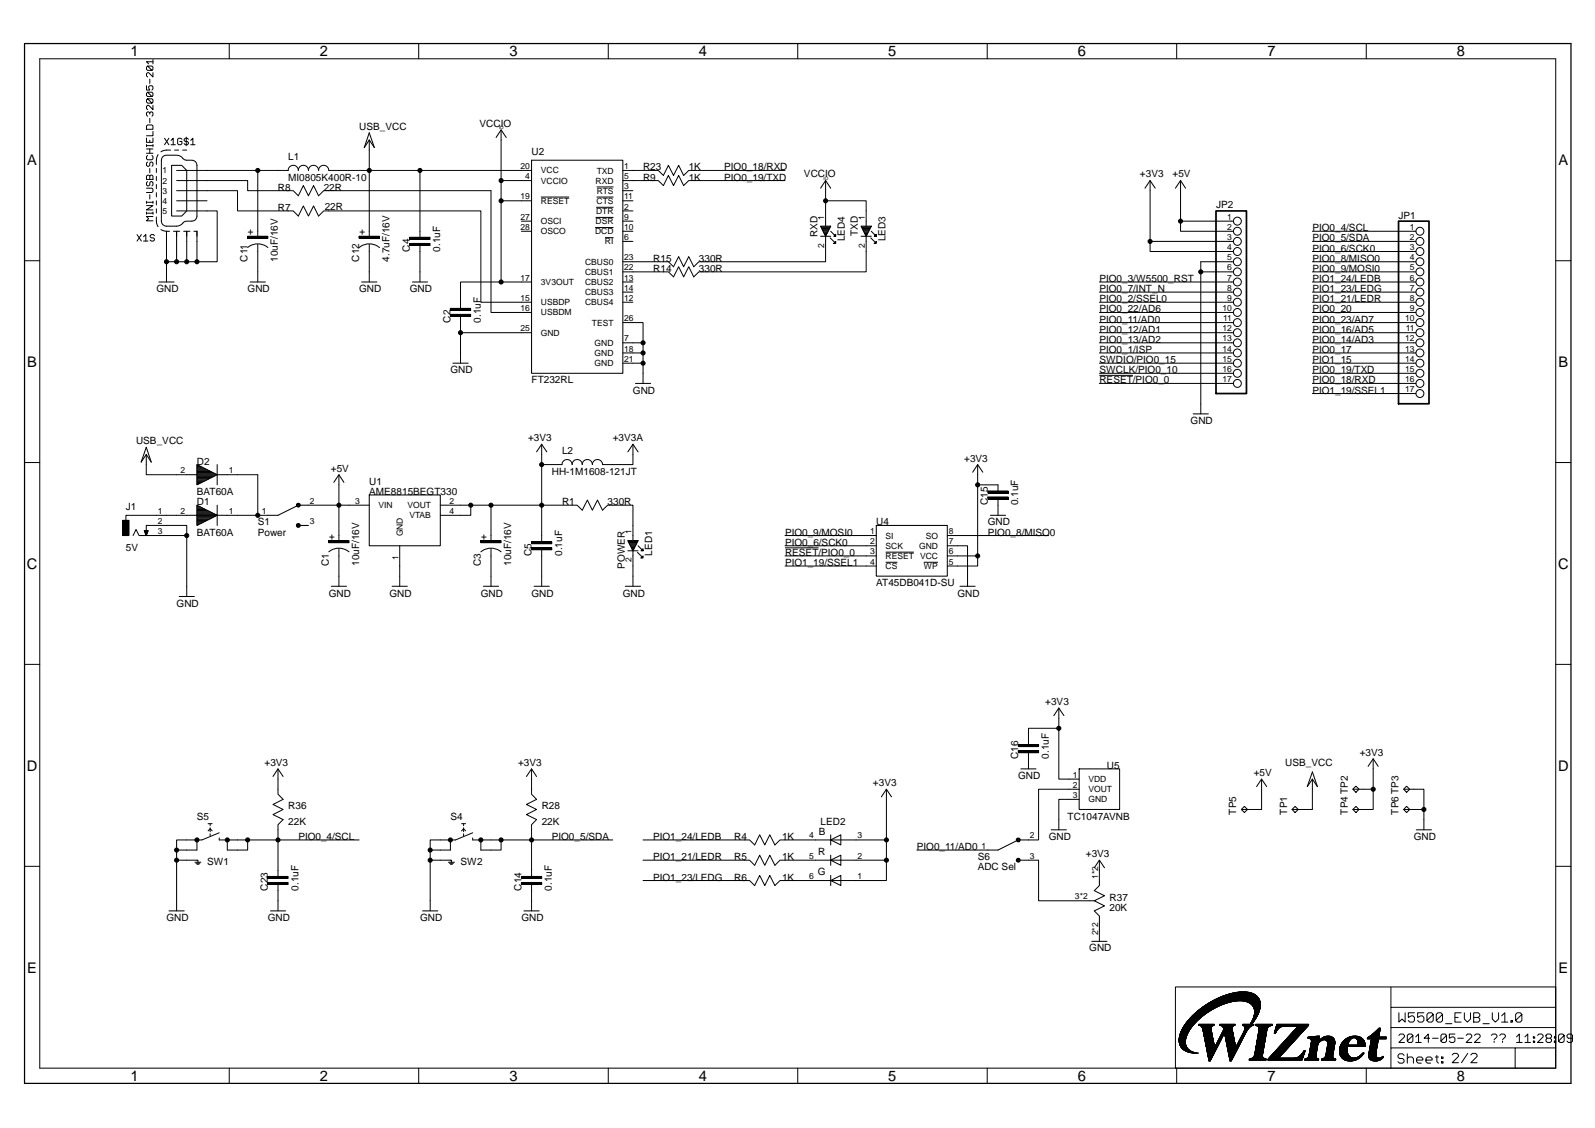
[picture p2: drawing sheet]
<svg xmlns="http://www.w3.org/2000/svg" width="297mm" height="210mm" viewBox="0 0 297 210" stroke-linecap="round" stroke-linejoin="round" font-family="sans-serif">
<defs><g id="words">
<g font-size="2.7">
<text x="24.3" y="10.5">1</text>
<text x="59.6" y="10.5">2</text>
<text x="94.9" y="10.5">3</text>
<text x="130.2" y="10.5">4</text>
<text x="165.4" y="10.5">5</text>
<text x="200.7" y="10.5">6</text>
<text x="236" y="10.5">7</text>
<text x="271.3" y="10.5">8</text>
<text x="5.1" y="30.7">A</text>
<text x="290.2" y="30.7">A</text>
<text x="5.1" y="68.3">B</text>
<text x="290.2" y="68.3">B</text>
<text x="5" y="105.9">C</text>
<text x="290.2" y="105.9">C</text>
<text x="5" y="143.4">D</text>
<text x="290.2" y="143.4">D</text>
<text x="5.1" y="181">E</text>
<text x="290.2" y="181">E</text>
<text x="24.3" y="201.2">1</text>
<text x="59.6" y="201.2">2</text>
<text x="94.9" y="201.2">3</text>
<text x="130.2" y="201.2">4</text>
<text x="165.4" y="201.2">5</text>
<text x="200.7" y="201.2">6</text>
<text x="236" y="201.2">7</text>
<text x="271.3" y="201.2">8</text>
</g>
<g font-size="1.9">
<text x="89.3" y="23.6">VCCIO</text>
<text x="53.7" y="29.8">L1</text>
<text x="66.9" y="24.2">USB_VCC</text>
<text x="99" y="28.9">U2</text>
<text x="51.8" y="35.5">R8</text>
<text x="53.7" y="33.6">MI0805K400R-10</text>
<text x="60.3" y="35.5">22R</text>
<text x="119.8" y="31.7">R23</text>
<text x="119.8" y="33.6">R9</text>
<text x="128.3" y="31.7">1K</text>
<text x="128.3" y="33.6">1K</text>
<text x="134.9" y="31.7">PIO0_18/RXD</text>
<text x="134.9" y="33.6">PIO0_19/TXD</text>
<text x="149.7" y="33">VCCIO</text>
<text x="212.3" y="33">+3V3</text>
<text x="218.4" y="33">+5V</text>
<text x="51.8" y="39.3">R7</text>
<text x="60.5" y="39.1">22R</text>
<text x="226.5" y="38.8">JP2</text>
<text x="260.5" y="40.7">JP1</text>
<text x="47.2" y="43.8" transform="rotate(-90 47.2 43.8)">+</text>
<text x="68" y="43.8" transform="rotate(-90 68 43.8)">+</text>
<text x="76.3" y="46.8" transform="rotate(-90 76.3 46.8)">C4</text>
<text x="82" y="46.8" transform="rotate(-90 82 46.8)">0.1uF</text>
<text x="152.2" y="44.2" transform="rotate(-90 152.2 44.2)">RXD</text>
<text x="157.3" y="44.9" transform="rotate(-90 157.3 44.9)">LED4</text>
<text x="159.8" y="43.9" transform="rotate(-90 159.8 43.9)">TXD</text>
<text x="164.9" y="44.9" transform="rotate(-90 164.9 44.9)">LED3</text>
<text x="244.4" y="46.8">PIO0_6/SCK0</text>
<text x="244.4" y="43.1">PIO0_4/SCL</text>
<text x="244.4" y="44.9">PIO0_5/SDA</text>
<text x="46.1" y="48.7" transform="rotate(-90 46.1 48.7)">C11</text>
<text x="51.8" y="48.7" transform="rotate(-90 51.8 48.7)">10uF/16V</text>
<text x="66.9" y="48.7" transform="rotate(-90 66.9 48.7)">C12</text>
<text x="72.6" y="48.7" transform="rotate(-90 72.6 48.7)">4.7uF/16V</text>
<text x="121.6" y="48.7">R15</text>
<text x="121.6" y="50.6">R14</text>
<text x="130.2" y="48.7">330R</text>
<text x="130.2" y="50.6">330R</text>
<text x="204.7" y="52.5">PIO0_3/W5500_RST</text>
<text x="244.4" y="52.5">PIO1_24/LEDB</text>
<text x="244.4" y="50.6">PIO0_9/MOSI0</text>
<text x="244.4" y="48.7">PIO0_8/MISO0</text>
<text x="29.1" y="54.4">GND</text>
<text x="46.1" y="54.4">GND</text>
<text x="66.9" y="54.4">GND</text>
<text x="76.3" y="54.4">GND</text>
<text x="204.7" y="58.2">PIO0_22/AD6</text>
<text x="204.7" y="54.4">PIO0_7/INT_N</text>
<text x="204.7" y="56.3">PIO0_2/SSEL0</text>
<text x="244.4" y="56.3">PIO1_21/LEDR</text>
<text x="244.4" y="54.4">PIO1_23/LEDG</text>
<text x="244.4" y="58.2">PIO0_20</text>
<text x="83.9" y="60" transform="rotate(-90 83.9 60)">C2</text>
<text x="89.6" y="60" transform="rotate(-90 89.6 60)">0.1uF</text>
<text x="204.7" y="60">PIO0_11/AD0</text>
<text x="204.7" y="61.9">PIO0_12/AD1</text>
<text x="204.7" y="63.8">PIO0_13/AD2</text>
<text x="204.7" y="65.7">PIO0_1/ISP</text>
<text x="244.4" y="63.8">PIO0_14/AD3</text>
<text x="244.4" y="61.9">PIO0_16/AD5</text>
<text x="244.4" y="65.7">PIO0_17</text>
<text x="244.4" y="60">PIO0_23/AD7</text>
<text x="83.9" y="69.5">GND</text>
<text x="99" y="71.4">FT232RL</text>
<text x="204.7" y="67.6">SWDIO/PIO0_15</text>
<text x="204.7" y="69.5">SWCLK/PIO0_10</text>
<text x="204.7" y="71.4">RESET/PIO0_0</text>
<text x="244.4" y="71.4">PIO0_18/RXD</text>
<text x="244.4" y="69.5">PIO0_19/TXD</text>
<text x="244.4" y="67.6">PIO1_15</text>
<text x="117.9" y="73.3">GND</text>
<text x="244.4" y="73.3">PIO1_19/SSEL1</text>
<text x="25.3" y="82.7">USB_VCC</text>
<text x="98.4" y="82.1">+3V3</text>
<text x="114.1" y="82.1">+3V3A</text>
<text x="221.7" y="78.9">GND</text>
<text x="36.7" y="86.5">D2</text>
<text x="61.6" y="87.8">+5V</text>
<text x="102.8" y="88.4">HH-1M1608-121JT</text>
<text x="104.7" y="84.6">L2</text>
<text x="179.6" y="85.9">+3V3</text>
<text x="23.4" y="95">J1</text>
<text x="36.7" y="92.2">BAT60A</text>
<text x="36.7" y="94">D1</text>
<text x="68.8" y="90.3">U1</text>
<text x="68.8" y="92.2">AME8815BEGT330</text>
<text x="104.7" y="94">R1</text>
<text x="113.2" y="94">330R</text>
<text x="184" y="94" transform="rotate(-90 184 94)">C15</text>
<text x="189.6" y="94" transform="rotate(-90 189.6 94)">0.1uF</text>
<text x="36.7" y="99.7">BAT60A</text>
<text x="48" y="99.7">Power</text>
<text x="48" y="97.8">S1</text>
<text x="62.4" y="100.5" transform="rotate(-90 62.4 100.5)">+</text>
<text x="90.7" y="100.5" transform="rotate(-90 90.7 100.5)">+</text>
<text x="146.2" y="101.6">PIO0_6/SCK0</text>
<text x="146.2" y="99.7">PIO0_9/MOSI0</text>
<text x="163.2" y="97.8">U4</text>
<text x="184" y="97.8">GND</text>
<text x="184" y="99.7">PIO0_8/MISO0</text>
<text x="23.4" y="102.5">5V</text>
<text x="61.2" y="105.4" transform="rotate(-90 61.2 105.4)">C1</text>
<text x="66.9" y="105.4" transform="rotate(-90 66.9 105.4)">10uF/16V</text>
<text x="89.6" y="105.4" transform="rotate(-90 89.6 105.4)">C3</text>
<text x="95.2" y="105.4" transform="rotate(-90 95.2 105.4)">10uF/16V</text>
<text x="99" y="103.5" transform="rotate(-90 99 103.5)">C5</text>
<text x="104.7" y="103.5" transform="rotate(-90 104.7 103.5)">0.1uF</text>
<text x="116.3" y="105.9" transform="rotate(-90 116.3 105.9)">POWER</text>
<text x="121.5" y="103.4" transform="rotate(-90 121.5 103.4)">LED1</text>
<text x="146.2" y="103.5">RESET/PIO0_0</text>
<text x="146.2" y="105.4">PIO1_19/SSEL1</text>
<text x="32.9" y="112.9">GND</text>
<text x="61.2" y="111">GND</text>
<text x="72.6" y="111">GND</text>
<text x="89.6" y="111">GND</text>
<text x="99" y="111">GND</text>
<text x="116" y="111">GND</text>
<text x="163.2" y="109.1">AT45DB041D-SU</text>
<text x="178.3" y="111">GND</text>
<text x="194.7" y="131.2">+3V3</text>
<text x="49.3" y="142.6">+3V3</text>
<text x="96.5" y="142.6">+3V3</text>
<text x="189.6" y="141.2" transform="rotate(-90 189.6 141.2)">C16</text>
<text x="195.3" y="141.2" transform="rotate(-90 195.3 141.2)">0.1uF</text>
<text x="206.1" y="143.1">U5</text>
<text x="239.3" y="142.6">USB_VCC</text>
<text x="253.2" y="140.7">+3V3</text>
<text x="162.6" y="146.3">+3V3</text>
<text x="189.6" y="145">GND</text>
<text x="233.5" y="144.4">+5V</text>
<text x="36.7" y="152.6">S5</text>
<text x="53.7" y="153.5">22K</text>
<text x="53.7" y="150.7">R36</text>
<text x="83.9" y="152.6">S4</text>
<text x="100.9" y="153.5">22K</text>
<text x="100.9" y="150.7">R28</text>
<text x="152.5" y="155.4">B</text>
<text x="152.8" y="153.5">LED2</text>
<text x="198.8" y="152.6">TC1047AVNB</text>
<text x="230.2" y="151.6" transform="rotate(-90 230.2 151.6)">TP5</text>
<text x="239.7" y="151.6" transform="rotate(-90 239.7 151.6)">TP1</text>
<text x="251" y="151.6" transform="rotate(-90 251 151.6)">TP4 TP2</text>
<text x="260.5" y="151.6" transform="rotate(-90 260.5 151.6)">TP6 TP3</text>
<text x="38.6" y="161.1">SW1</text>
<text x="55.6" y="156.4">PIO0_4/SCL</text>
<text x="85.8" y="161.1">SW2</text>
<text x="102.8" y="156.4">PIO0_5/SDA</text>
<text x="121.6" y="160.1">PIO1_21/LEDR</text>
<text x="121.6" y="156.4">PIO1_24/LEDB</text>
<text x="136.8" y="156.4">R4</text>
<text x="136.8" y="160.1">R5</text>
<text x="145.6" y="156.4">1K</text>
<text x="145.6" y="160.1">1K</text>
<text x="152.4" y="159.2">R</text>
<text x="170.7" y="158.2">PIO0_11/AD0</text>
<text x="182.1" y="160.1">S6</text>
<text x="195.3" y="156.4">GND</text>
<text x="202.2" y="159.6">+3V3</text>
<text x="263.3" y="156.4">GND</text>
<text x="49.9" y="165.8" transform="rotate(-90 49.9 165.8)">C23</text>
<text x="55.6" y="165.8" transform="rotate(-90 55.6 165.8)">0.1uF</text>
<text x="97.1" y="165.8" transform="rotate(-90 97.1 165.8)">C14</text>
<text x="102.8" y="165.8" transform="rotate(-90 102.8 165.8)">0.1uF</text>
<text x="121.6" y="163.9">PIO1_23/LEDG</text>
<text x="136.8" y="163.9">R6</text>
<text x="145.6" y="163.9">1K</text>
<text x="152.3" y="163">G</text>
<text x="182.1" y="162">ADC Sel</text>
<text x="206.6" y="167.7">R37</text>
<text x="31" y="171.5">GND</text>
<text x="49.9" y="171.5">GND</text>
<text x="78.2" y="171.5">GND</text>
<text x="97.1" y="171.5">GND</text>
<text x="206.6" y="169.6">20K</text>
<text x="202.9" y="177.1">GND</text>
</g>
<g font-size="1.6">
<text x="30.3" y="32.3">1</text>
<text x="30.3" y="34.2">2</text>
<text x="96.9" y="31.5">20</text>
<text x="97.8" y="33.3">4</text>
<text x="100.7" y="32.3">VCC</text>
<text x="100.7" y="34.2">VCCIO</text>
<text x="110.9" y="34.2">RXD</text>
<text x="111.1" y="32.3">TXD</text>
<text x="116.2" y="31.5">1</text>
<text x="116.2" y="33.3">5</text>
<text x="116.2" y="35.2">3</text>
<text x="30.3" y="36.1">3</text>
<text x="30.3" y="38">4</text>
<text x="30.3" y="39.8">5</text>
<text x="96.9" y="40.9">27</text>
<text x="96.9" y="37.1">19</text>
<text x="100.7" y="41.7">OSCI</text>
<text x="100.7" y="38">RESET</text>
<text x="110.9" y="41.7">DSR</text>
<text x="111" y="39.9">DTR</text>
<text x="111.1" y="38">CTS</text>
<text x="111.1" y="36.1">RTS</text>
<text x="116.2" y="37.1">11</text>
<text x="116.2" y="39">2</text>
<text x="116.2" y="40.9">9</text>
<text x="153.5" y="40.9" transform="rotate(-90 153.5 40.9)">1</text>
<text x="161.1" y="40.9" transform="rotate(-90 161.1 40.9)">1</text>
<text x="228.6" y="40.9">1</text>
<text x="96.9" y="42.8">28</text>
<text x="100.7" y="43.6">OSCO</text>
<text x="110.8" y="43.6">DCD</text>
<text x="112.7" y="45.5">RI</text>
<text x="116.2" y="42.8">10</text>
<text x="116.2" y="44.7">6</text>
<text x="153.5" y="46.1" transform="rotate(-90 153.5 46.1)">2</text>
<text x="161.1" y="46.1" transform="rotate(-90 161.1 46.1)">2</text>
<text x="228.6" y="42.8">2</text>
<text x="228.6" y="44.7">3</text>
<text x="228.6" y="46.6">4</text>
<text x="262.5" y="42.8">1</text>
<text x="262.5" y="44.7">2</text>
<text x="262.5" y="46.6">3</text>
<text x="96.9" y="52.2">17</text>
<text x="100.7" y="53.1">3V3OUT</text>
<text x="109" y="49.3">CBUS0</text>
<text x="109" y="51.2">CBUS1</text>
<text x="109" y="53.1">CBUS2</text>
<text x="116.2" y="48.5">23</text>
<text x="116.2" y="50.3">22</text>
<text x="116.2" y="52.2">13</text>
<text x="228.6" y="48.5">5</text>
<text x="228.6" y="50.3">6</text>
<text x="228.6" y="52.2">7</text>
<text x="262.5" y="48.5">4</text>
<text x="262.5" y="50.3">5</text>
<text x="262.5" y="52.2">6</text>
<text x="96.9" y="56">15</text>
<text x="96.9" y="57.9">16</text>
<text x="100.7" y="56.8">USBDP</text>
<text x="100.7" y="58.7">USBDM</text>
<text x="109" y="54.9">CBUS3</text>
<text x="109" y="56.9">CBUS4</text>
<text x="116.2" y="54.1">14</text>
<text x="116.2" y="56">12</text>
<text x="116.2" y="59.8">26</text>
<text x="227.7" y="57.9">10</text>
<text x="227.8" y="59.8">11</text>
<text x="228.6" y="54.1">8</text>
<text x="228.6" y="56">9</text>
<text x="261.7" y="59.8">10</text>
<text x="262.5" y="54.1">7</text>
<text x="262.5" y="56">8</text>
<text x="262.5" y="57.9">9</text>
<text x="96.9" y="61.7">25</text>
<text x="100.7" y="62.5">GND</text>
<text x="110.2" y="60.6">TEST</text>
<text x="110.7" y="64.4">GND</text>
<text x="116.2" y="63.6">7</text>
<text x="116.2" y="65.4">18</text>
<text x="227.7" y="61.7">12</text>
<text x="227.7" y="63.6">13</text>
<text x="227.7" y="65.4">14</text>
<text x="261.7" y="63.6">12</text>
<text x="261.7" y="65.4">13</text>
<text x="261.8" y="61.7">11</text>
<text x="110.7" y="66.3">GND</text>
<text x="110.7" y="68.2">GND</text>
<text x="116.2" y="67.3">21</text>
<text x="227.7" y="67.3">15</text>
<text x="227.7" y="69.2">16</text>
<text x="227.7" y="71.1">17</text>
<text x="261.7" y="67.3">14</text>
<text x="261.7" y="69.2">15</text>
<text x="261.7" y="71.1">16</text>
<text x="261.7" y="73">17</text>
<text x="33.6" y="88.1">2</text>
<text x="42.6" y="88.1">1</text>
<text x="29.4" y="95.7">1</text>
<text x="33.6" y="95.7">2</text>
<text x="42.6" y="95.7">1</text>
<text x="48.7" y="95.7">1</text>
<text x="57.7" y="93.8">2</text>
<text x="66.1" y="93.8">3</text>
<text x="70.5" y="94.6">VIN</text>
<text x="75.9" y="94.6">VOUT</text>
<text x="83.7" y="93.8">2</text>
<text x="83.7" y="95.7">4</text>
<text x="29.4" y="97.6">2</text>
<text x="29.4" y="99.4">3</text>
<text x="57.7" y="97.6">3</text>
<text x="75" y="99.9" transform="rotate(-90 75 99.9)">GND</text>
<text x="76.3" y="96.5">VTAB</text>
<text x="117.6" y="99.4" transform="rotate(-90 117.6 99.4)">1</text>
<text x="162" y="99.4">1</text>
<text x="162" y="101.3">2</text>
<text x="164.9" y="100.3">SI</text>
<text x="172.4" y="100.3">SO</text>
<text x="176.7" y="101.3">7</text>
<text x="176.7" y="99.4">8</text>
<text x="74.2" y="104.2" transform="rotate(-90 74.2 104.2)">1</text>
<text x="117.6" y="104.6" transform="rotate(-90 117.6 104.6)">2</text>
<text x="162" y="103.2">3</text>
<text x="162" y="105.1">4</text>
<text x="164.9" y="105.9">CS</text>
<text x="164.9" y="102.2">SCK</text>
<text x="164.9" y="104.1">RESET</text>
<text x="171.2" y="102.2">GND</text>
<text x="171.3" y="104.1">VCC</text>
<text x="172" y="105.9">WP</text>
<text x="176.7" y="105.1">5</text>
<text x="176.7" y="103.2">6</text>
<text x="199.8" y="144.8">1</text>
<text x="199.8" y="146.6">2</text>
<text x="199.8" y="148.5">3</text>
<text x="202.7" y="145.6">VDD</text>
<text x="202.7" y="147.5">VOUT</text>
<text x="202.7" y="149.4">GND</text>
<text x="150.7" y="156.1">4</text>
<text x="150.7" y="159.9">5</text>
<text x="159.7" y="156.1">3</text>
<text x="159.7" y="159.9">2</text>
<text x="182.8" y="158">1</text>
<text x="191.8" y="156.1">2</text>
<text x="191.8" y="159.9">3</text>
<text x="150.7" y="163.6">6</text>
<text x="159.7" y="163.6">1</text>
<text x="200.2" y="167.4">3*2</text>
<text x="204.5" y="163.6" transform="rotate(-90 204.5 163.6)">1*2</text>
<text x="204.5" y="174.1" transform="rotate(-90 204.5 174.1)">2*2</text>
</g>
<g font-size=".8">
<text x="92.9" y="24">IO</text>
<text x="153.4" y="33.4">IO</text>
</g>
</g></defs>
<g fill="none" stroke="#000" stroke-width=".19">
<path d="M7.4 10.9h282.3v187.9h-282.3zM27.3 16v.8h.6l-.2-.4v-.2l.2-.2h.4l.2 .2v.4l-.2 .2M27.5 18.4l.8 .8 .2-.2v-.4l-.2-.2h-.8l-.2 .2v.4l.2 .2h.8M27.5 17.2l.8 .8 .2-.2v-.4l-.2-.2h-.8l-.2 .2v.4l.2 .2h.8M27.5 12.3l.8 .8 .2-.2v-.4l-.2-.2h-.8l-.2 .2v.4l.2 .2h.8M27.9 14.7v.8M28.5 19.6v.8l-.8-.8-.4 .2v.4l.2 .2M28.5 13.5v.8l-.8-.8-.4 .2v.4l.2 .2M28.5 11.1v.8M28.5 11.5h-1.2l.4 .4M42.7 8.1v2.8M78 8.1v2.8"/>
<path d="M113.3 8.1v2.8M148.6 8.1v2.8M183.9 8.1v2.8M219.1 8.1v2.8M254.4 8.1v2.8M27.3 38.3h1.2l-1.2 .8h1.2M27.3 32.8l.2-.2 .4 .2 .4-.2 .2 .2v.6h-1.2zM27.3 39.7h1.2M27.3 37.7h1.2M27.3 28.5h1.2M27.3 27.1h1.2M27.3 35h1l.2 .2v.4l-.2 .2h-1"/>
<path d="M27.3 25.7v.8h1.2v-.8M27.3 23.5l.2-.2h.8l.2 .2v.6h-1.2zM27.3 26.9v.4M27.3 37.5v.4M27.3 39.5v.4M27.3 27.7h1.2M27.5 33.8l-.2 .2v.4l.4 .2 .2-.2v-.4l.2-.2h.2l.2 .2v.4l-.2 .2M27.5 30.2l-.2 .2v.4l.4 .2 .2-.2v-.4l.4-.2 .2 .2v.4l-.2 .2M27.5 28.9l-.2 .2v.4l.2 .2h.8l.2-.2v-.4l-.2-.2M27.9 21l.2-.2 .4 .2v.4l-.2 .2M27.9 22v.8M27.9 26.1v.4"/>
<path d="M27.9 27.7v.8M27.9 31.4v.8M27.9 32.8v.6M27.9 36.2v.8M27.9 21.2v-.2l-.2-.2-.4 .2v.4l.2 .2M28.5 26.9v.4M28.5 37.5v.4M28.5 39.5v.4M28.5 24.5v.8h-1.2M29.1 31.3v.8M29.1 32.9v.7M29.1 34.4v.7"/>
<path d="M29.1 35.9v.7M29.1 37.4v.7M29.1 38.9v.7M29.4 28.8a2.7 2.7 0 0 0-.3 1.8M30.3 29.2l.5-.3h2.1a2.13 2.13 0 0 1 1.5 .8l.4 .1a1.83 1.83 0 0 1 1.6 .3l.3 .7v9.4l-.3 .7a1.83 1.83 0 0 1-1.6 .3l-.4 .1-.4 .3a1.49 1.49 0 0 1-1.1 .5h-2.1l-.5-.3-.2-.4v-11.6zM30.6 25.7l.9 1.2M31.5 25.7l-.9 1.2M31.8 27.9a2.68 2.68 0 0 0-1.8 .4M31.9 26.1l.4-.4v1.2M31.9 26.9h.8M32 30.8h1.8l1 .9v7.6l-1 .9h-1.8zM32.5 27.9h.8"/>
<path d="M32.9 33.6h13.2v1.9h8.5l1 .9 .9-1.9 .9 1.9 1-1.9 .9 1.9 1-.9h31.1v22.7h7.6M32.9 35.5h11.3v3.8h10.4l1 .9 .9-1.9 .9 1.9 1-1.9 .9 1.9 1-.9h29.3v17h9.4M32.9 31.7h20.8a.94 .94 0 0 1 .9-.9 .94 .94 0 0 1 1 .9 .94 .94 0 0 1 .9-.9 .94 .94 0 0 1 .9 .9 .94 .94 0 0 1 1-.9 .94 .94 0 0 1 .9 .9 .95 .95 0 0 1 1-.9 .95 .95 0 0 1 .9 .9h37.8M32.9 39.3h7.5v9.4h-3.7M32.9 37.4h5.7M33.9 25.9l-.2-.2h-.4l-.2 .2v.8l.2 .2h.4l.2-.2v-.4h-.4M34 27.9h.8M34.7 25.5v1.6M35.1 25.9l-.2-.2h-.4l-.2 .2v.2l.2 .2h.4l.2 .2-.2 .4h-.4l-.2-.2M35.5 26.1l.4-.4v1.2M35.5 26.9h.8M48 31.7v12.5"/>
<path d="M68.8 24.7l.9 2.8-.9-1.4-1 1.4zM68.8 26.1v18.1M78.2 31.7v12.7M92.4 25.6l.9-1.4 1 1.4M93.3 33.6v18.9h5.7M93.3 24.2v9.4h5.7M99 29.8h17v39.7h-17zM99 37.4h-5.7M100.7 36.7h5.3M111 38.6h3.3M111.1 36.7h3.2M111.1 34.8h3.2"/>
<path d="M116 31.7h6.6l.9 1 1-1.9 .9 1.9 1-1.9 .9 1.9 1-1h17.9M116 33.6h6.6l.9 .9 1-1.8 .9 1.8 1-1.8 .9 1.8 1-.9h17.9M116 35.5h1.9M116 37.4h1.9M116 39.3h1.9M152.8 35l1-1.4 .9 1.4M153.8 33.6v8.5M153.8 37.4h7.5v4.7M213.2 35l1-1.4 .9 1.4M214.2 33.6v11.3M218.9 35l1-1.4 .9 1.4M219.9 33.6v7.6h9.8"/>
<path d="M4.6 48.5h2.8M25.5 43.7l.8 1.2M26.3 43.7l-.8 1.2M26.7 44.1l.5-.4v1.2M26.7 44.9h.9M28.5 40.3h-1.2l.4 .4-.4 .4h1.2M28.8 43.9l-.2-.2h-.4l-.2 .4 .2 .2h.4l.2 .4-.2 .2h-.4l-.2-.2M29.1 40.4a2.7 2.7 0 0 0 .3 1.8M29.6 52.5h2.8M30 42.7l1 .4M31 43.1h.6M31 43.1v5.6h5.7v-5.6h-.6"/>
<path d="M31 48.7v3.8M32.3 43.1h1.2M32.9 43.1v5.6M34.2 43.1h1.2M34.8 43.1v5.6M46.1 46.1a2.92 2.92 0 0 1 3.8 0M46.1 44h3.8v.4h-3.8zM46.1 44h.1M46.6 52.5h2.8M48 45.5v7M66.9 46.1a2.95 2.95 0 0 1 3.8 0M66.9 44h3.8v.4h-3.8z"/>
<path d="M66.9 44h.1M67.3 52.5h2.9M68.8 45.5v7M76.3 44.2h3.8v.4h-3.8zM76.3 44.2h.1M76.3 45.3h3.8v.4h-3.8zM76.3 45.3h.1M76.8 52.5h2.8M78.2 45.5v7M83.9 57.4h3.7v.4h-3.7zM83.9 57.4h.1M83.9 58.5h3.7v.4h-3.7z"/>
<path d="M83.9 58.5h.1M85.8 58.7v3.2h13.2M93.3 52.5h-7.5v5.1M97.1 43.1h1.9M97.1 41.2h1.9M110.8 42.4h3.5M110.9 40.5h3.4M112.7 44.2h1.6M116 52.5h1.9M116 56.3h1.9M116 43.1h1.9M116 41.2h1.9"/>
<path d="M116 44.9h1.9M116 54.4h1.9M152.8 42.1h1.9l-.9 1.9zM152.8 44h1.9M152.9 42.2h1.7M152.9 42.4h1.7M153 42.5h1.5M153.1 42.7h1.3M153.2 42.9h1.1M153.3 43h.9M153.3 43.2h.9M153.4 43.3h.7"/>
<path d="M153.5 43.5h.5M153.6 43.6h.3M153.7 43.8h.2M153.7 44h.1M153.8 44v4.7h-23.6l-1 1-.9-1.9-1 1.9-.9-1.9-1 1.9-.9-1h-8.5M154.6 44.3l1 .9M154.7 43.1l.9 .9v-.4l-.3 .4h.3M155.6 44.9v.4h-.3zM160.4 42.1h1.9l-1 1.9zM160.4 44h1.9M160.4 42.2h1.8M160.5 42.4h1.6"/>
<path d="M160.6 42.5h1.4M160.7 42.7h1.3M160.7 42.9h1.2M160.8 43h1M160.9 43.2h.8M161 43.3h.6M161.1 43.5h.5M161.1 43.6h.4M161.2 43.8h.2M161.3 44h.1M161.3 44v6.6h-31.1l-1 .9-.9-1.8-1 1.8-.9-1.8-1 1.8-.9-.9h-8.5M162.2 44.3l.9 .9"/>
<path d="M162.3 43.1l.9 .9v-.4l-.4 .4h.4M162.8 45.3l.4-.4v.4zM219.9 41.2v1.9h9.8M229.7 48.7h-6.1v28.3M229.7 44.9h-15.5v1.9h15.5M229.7 52.5h-25M229.7 56.3h-25M229.7 58.2h-25M229.7 50.6h-6.1M229.7 54.4h-25M244.4 43.1h19.3M244.4 44.9h19.3"/>
<path d="M244.4 46.8h19.3M263.7 52.5h-19.3M263.7 56.3h-19.3M263.7 58.2h-19.3M263.7 48.7h-19.3M263.7 50.6h-19.3M263.7 54.4h-19.3M289.7 48.5h2.9M84.3 67.6h2.9M85.8 61.9v5.7M116 63.8h3.8v7.6M116 60h3.8v3.8"/>
<path d="M116 65.7h3.8M116 67.6h3.8M118.3 71.4h2.9M204.7 69.9h6.3M222.2 77h2.8M229.7 63.8h-25M229.7 61.9h-25M229.7 65.7h-25M229.7 60h-25M229.7 67.6h-25M229.7 71.4h-25M229.7 69.5h-25"/>
<path d="M263.7 63.8h-19.3M263.7 61.9h-19.3M263.7 65.7h-19.3M263.7 60h-19.3M263.7 67.6h-19.3M263.7 71.4h-19.3M263.7 69.5h-19.3M263.7 73.3h-19.3M4.6 86.1h2.8M22.9 96.9h1.1v2.8h-1.1zM22.9 96.9h.1M24.8 99.7l.5-1.1 .6 1.1h8.9"/>
<path d="M26.9 98.8h.7l-.4 .9zM26.9 98.8h.7M26.9 98.9h.6M26.9 99h.6M27 99.1h.5M27 99.2h.4M27 99.3h.4M27.1 99.3h.3M27.1 99.4h.2M27.2 99.5h.1M27.2 99.6h.1M27.2 99.7h.1"/>
<path d="M27.2 99.7v-1.9h7.6v13.2M27.2 83.3l1 2.7-1-1.4-.9 1.4zM27.2 84.6v3.8h9.5M36.7 95.9h-13.3v1M36.7 90.1h.2M36.7 90h.5M36.7 89.8h.8M36.7 89.7h1.2M36.7 89.5h1.5M36.7 89.4h1.8M36.7 89.2h2.1M36.7 89h2.4"/>
<path d="M36.7 88.9h2.7M36.7 88.7h3M36.7 88.6h3.3M36.7 88.4h3.7M36.7 88.3h3.5M36.7 88.1h3.2M36.7 87.9h2.9M36.7 87.8h2.6M36.7 87.6h2.3M36.7 87.5h1.9M36.7 87.3h1.6M36.7 87.2h1.3"/>
<path d="M36.7 87h1M36.7 86.8h.7M36.7 86.7h.4M36.7 86.5h.1M36.7 94.1h.1M36.7 97.7h.2M36.7 97.5h.6M36.7 97.4h.9M36.7 97.2h1.2M36.7 97h1.5M36.7 96.9h1.8M36.7 96.7h2.1"/>
<path d="M36.7 96.6h2.4M36.7 96.4h2.8M36.7 96.3h3.1M36.7 96.1h3.4M36.7 95.9h3.7M36.7 95.8h3.5M36.7 95.6h3.2M36.7 95.5h2.9M36.7 95.3h2.5M36.7 95.2h2.2M36.7 95h1.9M36.7 94.8h1.6"/>
<path d="M36.7 94.7h1.3M36.7 94.5h1M36.7 94.4h.7M36.7 94.2h.3M40.4 86.5v1.9l-3.7-1.9v3.8l3.7-1.9M40.4 94v1.9l-3.7-1.9v3.8l3.7-1.9M40.4 88.4h7.6v7.5M40.4 88.4v1.9M40.4 95.9v1.9M55.2 94.2l-3.4 1.7h-11.4M55.2 93.9a.36 .36 0 0 1 .6-.1 .36 .36 0 0 1-.1 .6 .36 .36 0 0 1-.5-.4h.2a.17 .17 0 0 1 .2-.1 .17 .17 0 0 1 .1 .3 .17 .17 0 0 1-.3-.1l-.2-.1zM55.4 97.5a.37 .37 0 0 1 .5 .1 .37 .37 0 0 1-.2 .5 .37 .37 0 0 1-.5-.1v-.2h.2a.17 .17 0 0 1 .2-.1 .17 .17 0 0 1 .1 .2 .17 .17 0 0 1-.3 0l-.2-.1z"/>
<path d="M55.6 97.8h1.8M62.2 89.8l.9-1.4 .9 1.4M63.1 88.4v12.4M68.8 94h-13.2M68.8 92.1h13.2v9.5h-13.2zM82 94h18.9v7M87.7 94v1.9h-5.7M91.4 94v6.8M99.9 84.1l1-1.4 .9 1.4M100.9 82.7v11.3h6.6l.9 1 1-1.9 .9 1.9 1-1.9 .9 1.9 1-1h4.7v6.6M116.9 84.1l1-1.4 .9 1.4M117.9 82.7v3.8h-5.7a.94 .94 0 0 0-.9-1 .94 .94 0 0 0-1 1 .94 .94 0 0 0-.9-1 .94 .94 0 0 0-1 1 .94 .94 0 0 0-.9-1 .94 .94 0 0 0-1 1 .94 .94 0 0 0-.9-1 .94 .94 0 0 0-.9 1h-3.8"/>
<path d="M163.2 97.8h13.2v9.5h-13.2zM163.2 99.7h-17M176.4 99.7h18.9M181.1 87.9l1-1.4 .9 1.4M182.1 86.5v17h-5.7M182.1 90.3h3.8v1.3M184 91.4h3.7v.4h-3.7zM184 91.4h.1M184 92.5h3.7v.4h-3.7zM184 92.5h.1M184.4 95.9h2.9M185.9 92.7v3.2"/>
<path d="M289.7 86.1h2.9M33.4 111h2.8M61.2 100.6h3.8v.4h-3.8zM61.2 100.6h.1M61.2 102.7a2.95 2.95 0 0 1 3.8 0M61.7 109.1h2.8M63.1 102.2v6.9M73 109.1h2.9M74.4 101.6v7.5M89.6 100.6h3.7v.4h-3.7zM89.6 100.6h.1M89.6 102.7a2.94 2.94 0 0 1 3.7 0"/>
<path d="M90 109.1h2.9M91.4 102.2v6.9M99 100.8h3.8v.4h-3.8zM99 100.8h.1M99 102h3.8v.3h-3.8zM99 102h.1M99.5 109.1h2.8M100.9 102.2v6.9M116.5 109.1h2.8M116.9 100.6h1.9l-.9 1.9zM116.9 102.5h1.9M116.9 100.7h1.9"/>
<path d="M117 100.8h1.7M117.1 101h1.6M117.2 101.1h1.4M117.3 101.3h1.2M117.3 101.5h1.1M117.4 101.6h.9M117.5 101.8h.8M117.6 101.9h.6M117.6 102.1h.5M117.7 102.2h.3M117.8 102.4h.1M117.9 102.5v6.6"/>
<path d="M118.7 102.8l1 1M118.8 101.6l1 .9v-.3l-.4 .3h.4M119.8 103.5v.4h-.4zM146.2 101.6h17M146.2 103.5h17M146.2 102h6.2M163.2 105.4h-17M164.9 102.8h5.3M164.9 104.7h2.2M172 104.7h2.7M176.4 101.6h3.8v7.5M178.8 109.1h2.8"/>
<path d="M182.1 103.5v1.9h-5.7M4.6 123.7h2.8M189.7 138.6h3.7v.4h-3.7zM189.7 138.6h.1M189.7 139.7h3.7v.4h-3.7zM189.7 139.7h.1M191.5 139.9v3.2M196.3 133.2l.9-1.4 .9 1.4M197.2 135.6v9.4h3.8M197.2 131.8v3.8h-5.7v3.2M289.7 123.7h2.9M36.7 156.4v1.8h-3.8"/>
<path d="M38.8 154.7l.3-.4 .4 .4M38.8 153.3h.7M39.1 154.1v.7M39.1 153.3v.4M39.1 155.2v.4M40.8 155l-3.2 1.4h-4.7v13.2M46.1 156.4v1.8h-3.8v-1.8M50.8 144.5l1-1.4 .9 1.4M51.8 143.1v4.7l.9 1-1.9 1 1.9 .9-1.9 .9 1.9 1-.9 .9v2.9h-11v-.4M66.9 156.4h-15.1v6.9M83.9 156.4v1.8h-3.8M86 153.3h.7"/>
<path d="M86 154.7l.3-.4 .4 .4M86.3 154.1v.7M86.3 153.3v.4M86.3 155.2v.4M88 155l-3.2 1.4h-4.7v13.2M93.3 156.4v1.8h-3.7v-1.8M98 144.5l1-1.4 .9 1.4M99 143.1v4.7l.9 1-1.9 1 1.9 .9-1.9 .9 1.9 1-.9 .9v2.9h-11v-.4M114.1 156.4h-15.1v6.9M154.7 155.4v1.9M154.7 159.2v1.9M154.7 156.4l1.9-1v1.9z"/>
<path d="M164.1 148.3l1-1.4 .9 1.4M165.1 146.9v17h-19.8l-1 .9-.9-1.8-1 1.8-.9-1.8-1 1.8-.9-.9h-19.8M165.1 156.4h-19.8l-1 .9-.9-1.9-1 1.9-.9-1.9-1 1.9-.9-.9h-19.8M189.2 156.5l-3.3 1.7h-15.2M189.3 156.2a.36 .36 0 0 1 .6-.1 .36 .36 0 0 1-.1 .6 .36 .36 0 0 1-.5-.3h.2a.17 .17 0 0 1 .2-.2 .17 .17 0 0 1 .1 .3 .17 .17 0 0 1-.3-.1h-.2zM189.3 160a.36 .36 0 0 1 .6-.1 .36 .36 0 0 1-.1 .6 .36 .36 0 0 1-.5-.4h.2a.17 .17 0 0 1 .2-.1 .17 .17 0 0 1 .1 .2 .17 .17 0 0 1-.3 0l-.2-.1zM190.1 143.1h2.8M195.8 154.5h2.8M201 148.8h-3.8v5.7M201 146.9h-7.6v9.5h-3.8M201 143.1h7.5v7.6h-7.5zM231.2 150.7l.6-.6 .5 .6-.5 .6z"/>
<path d="M234 146.4l.9-1.4 1 1.4M234.9 145v5.7h-3.7M240.6 150.7l.6-.6 .6 .6-.6 .6zM244.4 143.7l.9 2.7-.9-1.4-.9 1.4zM244.4 145v5.7h-3.8M251.9 146.9h3.8v3.8h-3.8M251.9 146.9l.6-.6 .6 .6-.6 .6zM251.9 150.7l.6-.6 .6 .6-.6 .6zM254.8 142.7l.9-1.5 1 1.5M255.7 141.2v5.7M261.4 146.9h3.8v3.8h-3.8M262 146.3l.5 .6-.5 .6-.6-.6z"/>
<path d="M262 150.1l.5 .6-.5 .6-.6-.6zM263.8 154.5h2.8M265.2 150.7v3.8M4.6 161.3h2.8M31.5 169.6h2.8M32.9 160.1h4v.4M36.3 160.5h1.1M36.5 160.7h.7M36.7 160.9h.4M49.9 163.2h3.8v.3h-3.8zM49.9 163.2h.1M49.9 164.3h3.8v.4h-3.8z"/>
<path d="M49.9 164.3h.1M50.4 169.6h2.8M51.8 164.5v5.1M78.7 169.6h2.8M80.1 160.1h4v.4M83.5 160.5h1.1M83.7 160.7h.8M83.9 160.9h.4M97.1 163.2h3.8v.3h-3.8zM97.1 163.2h.1M97.1 164.3h3.8v.4h-3.8zM97.1 164.3h.1"/>
<path d="M97.6 169.6h2.8M99 164.5v5.1M154.7 163v1.8M154.7 163.9l1.9-.9v1.8zM154.7 160.1l1.9-.9v1.9zM165.1 160.1h-19.8l-1 1-.9-1.9-1 1.9-.9-1.9-1 1.9-.9-1h-19.8M189.6 160.1h3.8v7.6h10.4M203.3 175.2h2.9M203.8 161.5l.9-1.4 1 1.4M204.7 160.1v4.7l-.9 1 1.9 1-1.9 .9 1.9 .9-1.9 1 .9 .9v4.7M289.7 161.3h2.9M42.7 198.8v2.9"/>
<path d="M78 198.8v2.9M113.3 198.8v2.9M148.6 198.8v2.9M183.9 198.8v2.9M218.9 183.7h70.8v15.1h-70.8zM219.1 198.8v2.9M219.6 193.8h1.2M219.6 193.6h1.2M219.6 193.4l1.2 .1M219.6 193.5h1.2M219.6 193.3h1.2M219.6 193.9h1.1"/>
<path d="M219.6 194h1.1M219.6 193.2h1.3M219.6 194l1.1 .1M219.6 194.1h1.2M219.6 193.1h1.3M219.6 194.2h1.2M219.7 194.2h1.1M219.7 192.9h1.3M219.7 194.3h1.1M219.7 194.5h1.1M219.7 192.6h1.4M219.7 194.5l1.1 .1"/>
<path d="M219.8 192.5h1.3M219.8 194.6h1M219.8 192.6h1.3M219.8 192.4h1.4M219.8 192.4h1.3M219.8 194.6l1.1 .1M219.8 194.7h1.1M219.8 192.3h1.4M219.8 194.7l1.1 .1M219.9 194.8h1M219.9 192.2h1.4M219.9 194.8l1.1 .1"/>
<path d="M219.9 192h1.5M219.9 194.9h1.1M220 194.9h1M220 195h1M220 195h1.1M220 191.8h1.5M220.1 195.1h1M220.1 191.7h1.4M220.2 195.2h1M220.2 191.5h1.5M220.2 195.2l1.1 .1M220.3 191.4h1.5"/>
<path d="M220.3 195.3h1M220.3 195.3l1 .1M220.4 191.2h1.5M220.4 195.4h1M220.5 195.4l.9 .1M220.5 191h1.6M220.5 195.5h1M220.6 190.9h1.6M220.6 195.5l1 .1M220.7 195.6h1M220.8 193.8h-1.2M220.8 193.7h-1.2"/>
<path d="M220.8 193.8l-1.2 .1M220.8 193.6h-1.2M220.8 194.4h-1.1M220.8 194.3h-1.1M220.8 194.5h-1.1M220.8 193.4h-1.2M220.8 195.7h1M220.9 193.1l-1.3 .1M220.9 195.7h1M220.9 193.1h-1.3M220.9 193h-1.3M220.9 193h-1.2"/>
<path d="M221 192.9h-1.3M221 192.8h-1.3M221 192.7l-1.3 .1M221 192.7h-1.3M221.1 195.8h.9M221.2 195.8h1M221.2 192.4h-1.4M221.2 190h1.7M221.2 192.3h-1.3M221.3 192.2l-1.4 .1M221.3 195.9h1M221.3 192.1h-1.4"/>
<path d="M221.4 192h-1.4M221.4 189.8h1.8M221.4 191.9l-1.4 .1M221.4 191.9h-1.4M221.5 191.9h-1.5M221.5 195.9h.9M221.5 191.8h-1.4M221.6 191.7h-1.5M221.6 191.6h-1.5M221.6 195.9l1.2 .1M221.7 191.6h-1.5M221.7 189.5h1.8"/>
<path d="M221.8 189.4h1.9M221.8 191.3l-1.5 .1M221.8 191.3h-1.5M221.9 191.2l-1.6 .1M222 191.2h-1.6M222 191.1h-1.6M222 196h1.1M222.1 189.1h1.9M222.1 191h-1.6M222.1 190.9h-1.6M222.2 190.8h-1.6M222.3 190.8h-1.7"/>
<path d="M222.3 190.7l-1.6 .1M222.3 188.9h2M222.3 190.7h-1.6M222.4 190.6l-1.7 .1M222.4 196h.8M222.4 188.8h2.1M222.4 190.6h-1.7M222.5 190.5l-1.7 .1M222.5 190.5h-1.7M222.5 190.5h-1.6M222.6 190.4h-1.7M222.7 190.3h-1.7"/>
<path d="M222.8 190.2h-1.8M222.8 190.2h-1.7M222.9 190.1l-1.8 .1M222.9 190.1h-1.8M223 190h-1.8M223 189.9l-1.7 .1M223.1 189.9h-1.8M223.1 189.8l-1.8 .1M223.2 190.8h2.9M223.2 190.9h2.9M223.2 189.8h-1.8M223.2 190.7h2.9"/>
<path d="M223.3 189.7h-1.8M223.4 189.7h-1.9M223.4 189.6h-1.9M223.5 189.6h-1.9M223.5 190.9h2.4M223.5 189.5h-1.9M223.6 191h2.2M223.6 189.4l-1.9 .1M223.7 191h2M223.7 191.1h2M223.7 189.3l-1.9 .1M223.8 189.3h-1.9"/>
<path d="M223.8 191.1h1.9M223.8 191.2h1.8M223.9 191.3h1.7M223.9 189.2h-2M223.9 191.4h1.6M223.9 191.5h1.6M224 191.5l1.5 .1M224 189.1l-2 .1M224 191.6h1.5M224 191.7h1.5M224 191.7h1.6M224 191.7l1.6 .1"/>
<path d="M224 189.1h-2M224 191.9h1.6M224 191.8h1.6M224.1 192h1.5M224.1 192.1h1.5M224.1 192l1.5 .1M224.1 192.2h1.6M224.1 192.2l1.6 .1M224.1 189h-2M224.2 192.4h1.5M224.2 192.3h1.5M224.2 192.4l1.5 .1"/>
<path d="M224.2 192.5h1.5M224.2 192.6h1.5M224.2 189h-2M224.2 192.7h1.5M224.2 192.8h1.6M224.3 192.9h1.5M224.3 188.9l-2.1 .1M224.3 193h1.5M224.3 193.1h1.5M224.3 193.2h1.5M224.3 193.3h1.6M224.3 193.4h1.6"/>
<path d="M224.4 193.4l1.5 .1M224.4 193.5h1.5M224.4 188.8h-2.1M224.4 193.6h1.5M224.4 193.7h1.6M224.4 193.6l1.6 .1M224.4 188.8h-2M224.4 193.8h1.6M224.4 193.9h1.6M224.5 194h1.5M224.5 194l1.5 .1M224.5 194.1h1.5"/>
<path d="M224.5 194.2h1.6M224.5 194.3h1.6M224.6 194.5h1.5M224.6 194.4h1.5M224.6 188.7h-2.2M224.6 194.6l1.5 .1M224.6 194.6h1.5M224.6 194.7h1.5M224.6 194.8h1.6M224.6 194.7h1.6M224.6 188.6l-2.1 .1M224.6 194.8l1.6 .1"/>
<path d="M224.7 194.9h1.5M224.7 194.9h2M224.7 195h2zM224.7 195.1h1.9M224.7 188.6h-2.1M224.7 195.2h1.8M224.7 195.2h1.9M224.7 195.3h1.8M224.7 195.4h1.8M224.8 195.4h1.6M224.8 188.6h-2.2M224.8 195.7h1.5"/>
<path d="M224.8 195.8h1.4M224.8 195.9h1.4M224.8 188.5h-2.1M224.9 195.9h1.3M224.9 195.9l1.3 .1M224.9 196h1.2M224.9 196.1h1.2M224.9 196.2h1.2M224.9 196.2h1.1M224.9 196.3h1.1M224.9 196.4h1.1M224.9 196.4h1"/>
<path d="M224.9 188.4l-2.2 .1M225 196.5h.9M225 196.6h.8M225 188.4h-2.2M225 196.7h.8M225 196.8h.7M225 196.9h.7M225.1 197h.5M225.1 197.1h.5M225.1 197.2h.4M225.1 188.3h-2.2M225.1 197.3h.4"/>
<path d="M225.1 197.4l.3 .1M225.1 197.5h.3M225.2 188.3h-2.3M225.3 188.2l-2.3 .1M225.4 188.2h-2.3M225.4 197.4h-.3M225.4 188.1l-2.3 .1M225.5 188.1h-2.3M225.5 197.3h-.4M225.5 188l-2.3 .1M225.6 191.3l-1.7 .1M225.6 191.2l-1.7 .1"/>
<path d="M225.6 192h-1.5M225.7 188h-2.4M225.7 192.3h-1.6M225.7 187.9l-2.4 .1M225.7 196.8h-.7M225.8 192.7l-1.6 .1M225.8 192.9h-1.5M225.8 192.8h-1.6M225.8 196.7h-.8M225.8 186.3h8.8M225.8 187.9h-2.4M225.8 193h-1.5"/>
<path d="M225.8 193.1l-1.5 .1M225.9 186.3h8.7M225.9 187.9h-2.4M226 193.8h-1.6M226 193.7h-1.6M226 187.8h-2.5M226 186.2h8.6M226 196.3h-1.1M226.1 187.7l-2.5 .1M226.1 194.5h-1.5M226.1 190.7l-2.9 .1M226.1 194.4h-1.5"/>
<path d="M226.1 190.7h-2.9M226.1 194.5l-1.5 .1M226.1 186.2h8.4M226.2 187.7h-2.5M226.2 186.1h8.3M226.2 195.8h-1.4M226.3 194.9h.4M226.3 194.8h.5M226.3 187.6h-2.5M226.3 186.1h8.2M226.3 195.6h-1.5M226.4 194.7h.4"/>
<path d="M226.4 195.6h-1.6M226.4 194.6h.4M226.4 195.5l-1.6 .1M226.4 195.5h-1.6M226.4 186h8.1M226.4 187.6h-2.6M226.5 195.2l-1.8 .1M226.5 186h8M226.5 187.5l-2.6 .1M226.6 185.9h7.8M226.6 194.2h.5M226.6 187.5h-2.6"/>
<path d="M226.6 195.1h-1.9M226.6 195h-1.9M226.7 194l.4 .1M226.7 187.4l-2.7 .1M226.7 194h.5M226.7 194.9h-.5M226.8 193.9h.4M226.8 187.4h-2.7M226.8 185.8h7.6M226.9 194.5l-.5 .1M226.9 187.3l-2.7 .1M226.9 194.5h-.4"/>
<path d="M226.9 185.8h7.5M226.9 193.6h.5M226.9 193.5h.5M226.9 194.4h-.4M227 193.5h.4M227 185.7h7.3M227 194.4h-.5M227 187.3h-2.8M227 194.3l-.5 .1M227 194.3h-.4M227.1 194.2h-.5M227.1 193.3h.4"/>
<path d="M227.1 185.7h7.2M227.1 194.1l-.5 .1M227.1 187.2l-2.8 .1M227.1 193.2h.5M227.1 190.8h2.9M227.1 194.1h-.4M227.1 190.9h2.9M227.2 190.7h2.8M227.2 187.2h-2.9M227.2 193.8l-.4 .1M227.2 185.6h7M227.3 193.8h-.5"/>
<path d="M227.3 193.7h-.5M227.3 187.2h-2.9M227.3 193.7h-.4M227.3 185.6h6.9M227.3 190.9h2.5M227.4 193.6l-.5 .1M227.4 187.1h-2.9M227.4 192.6h.5M227.5 185.5h6.7M227.5 192.5h.4M227.5 193.4h-.5M227.5 193.3l-.4 .1"/>
<path d="M227.5 191h2.2M227.5 192.4h.5M227.5 193.3h-.4M227.6 185.5h6.5M227.6 187l-3 .1M227.6 191h2.1M227.6 192.3h2M227.6 193.1l-.5 .1M227.6 193.1h-.4M227.6 192.2h2M227.6 191.1h2M227.7 192.2h1.9"/>
<path d="M227.7 187h-3M227.7 193h-.5M227.7 192.1h1.9M227.7 192h1.8M227.7 191.1h1.8M227.7 192.9l-.5 .1M227.7 192.9h-.4M227.8 191.2h1.7M227.8 192.8h-.5M227.8 187h-3.1M227.8 191.9h1.7M227.8 192.7l-.5 .1"/>
<path d="M227.8 191.8h1.7M227.8 185.4h6.2M227.8 192.7h-.4M227.9 191.4h1.5M227.9 191.3h1.5M227.9 192.6l-.5 .1M227.9 191.7h1.6M227.9 186.9h-3.1M227.9 191.5h1.5M227.9 191.5l1.6 .1M227.9 191.6h1.6M227.9 185.4h6.1"/>
<path d="M228 192.4l-.5 .1M228 186.9h-3.2M228 185.3h5.9M228.1 192.4h1.5M228.1 192.4l1.6 .1M228.1 192.5h1.6M228.1 192.6h1.6M228.1 192.8h1.6M228.1 192.7h1.6M228.2 185.3h5.7M228.2 186.8l-3.3 .1M228.2 192.9l1.5 .1"/>
<path d="M228.2 193.1h1.6M228.2 193.2h1.6M228.2 193.3h1.6M228.3 193.4h1.5M228.3 193.4l1.5 .1M228.3 193.5h1.5M228.3 186.8h-3.3M228.3 193.7h1.6M228.3 193.6h1.6M228.3 185.2h5.5M228.3 193.8h1.6M228.4 193.9h1.5"/>
<path d="M228.4 194h1.5M228.4 194l1.6 .1M228.4 194.1h1.6M228.4 194.2h1.6M228.4 194.3h1.6M228.4 186.7l-3.3 .1M228.5 185.2h5.2M228.5 194.6h1.6M228.5 194.6l1.6 .1M228.5 194.7h1.6M228.5 194.8h1.6M228.6 194.9h1.5"/>
<path d="M228.6 194.9h2M228.6 194.8l1.5 .1M228.6 195h2M228.6 186.7h-3.5M228.6 195.1h1.9M228.6 195.2h1.9M228.6 195.3h1.8M228.6 185.1h5M228.7 195.4h1.7M228.7 195.5h1.6M228.7 195.7h1.5M228.7 186.6l-3.5 .1"/>
<path d="M228.7 195.8h1.5M228.7 195.9h1.4M228.8 195.9h1.3M228.8 185.1h4.8M228.8 196h1.3M228.8 196.1h1.2M228.8 196.2h1.2M228.9 196.3h1M228.9 196.4h1M228.9 196.5h.9M228.9 196.6h.9M228.9 185h4.6"/>
<path d="M228.9 196.6h.8M228.9 196.8h.8M229 196.9h.6M229 186.6h-3.7M229 197h.6M229 197h.5M229 197.1h.5M229 197.2h.5M229 197.3h.4M229 197.2h.4M229 185h4.4M229.1 197.4h.2"/>
<path d="M229.1 197.4l.2 .1M229.1 197.5h.2M229.1 186.5l-3.7 .1M229.3 184.9h4M229.3 186.5h-3.8M229.4 197.3l-.4 .1M229.4 197.3h-.4M229.4 184.9h3.8M229.5 191.6h-1.6M229.5 186.5h-4M229.5 191.3h-1.7M229.5 192h-1.8"/>
<path d="M229.6 192.3h-2M229.6 184.8h3.5M229.7 196.8h-.8M229.7 196.7l-.8 .1M229.7 196.7h-.8M229.7 192.7l-1.6 .1M229.7 192.9h-1.5M229.7 192.8h-1.5M229.7 193h-1.5M229.8 186.4h-4.2M229.8 193h-1.6M229.9 184.8h3"/>
<path d="M229.9 193.6h-1.6M229.9 193.7h-1.6M229.9 193.8l-1.6 .1M229.9 196.3h-1.1M230 190.8h-2.9M230 190.7l-2.9 .1M230 194.4h-1.5M230 190.7h-2.8M230 194.4h-1.6M230 194.3l-1.6 .1M230 194.5h-1.5M230 196h-1.2"/>
<path d="M230.1 184.8h2.6M230.1 186.4h-4.4M230.2 195.8h-1.5M230.2 195.7h-1.5M230.2 194.8h.5M230.3 195.6h-1.6M230.3 194.7h.4M230.3 194.6h.5M230.3 195.5l-1.6 .1M230.5 195.2l-1.9 .1M230.5 195.1h-1.9M230.5 184.7h1.9"/>
<path d="M230.6 194.2h.4M230.6 194.1h.5M230.6 194h.5M230.6 194.9h-.4M230.7 194h.4M230.7 194.8l-.5 .1M230.7 193.9h.5M230.7 194.8h-.5M230.7 193.8h.5M230.8 194.5l-.4 .1M230.8 194.5h-.4M230.9 194.5h-.5"/>
<path d="M230.9 193.5h.4M230.9 194.4h-.5M230.9 184.7h1.2M230.9 193.4h.5M230.9 194.3l-.4 .1M231 194.3h-.5M231 193.3h.5M231 194.2h-.5M231.1 193.2h.4M231.1 194.1h-.5M231.1 193.1h.5M231.2 193.8l-.5 .1"/>
<path d="M231.2 192.9h.5M231.2 193.8h-.4M231.2 193.7h-.4M231.3 193.7h-.5M231.3 193.6l-.5 .1M231.3 193.6h-.4M231.3 192.6h.5M231.4 192.6h.4M231.4 193.5h-.5M231.4 193.4l-.5 .1M231.4 190.8h2.1M231.4 192.5h.5"/>
<path d="M231.4 190.9h2M231.4 190.7h2.1M231.5 192.4h.4M231.5 192.3h.5M231.5 193.1l-.4 .1M231.6 193.1h-.5M231.6 190.9h1.7M231.6 193h-.4M231.6 192.1h.5M231.6 186.4h3M231.7 191h1.4M231.7 192.9h-.5"/>
<path d="M231.7 192.8h-.5M231.7 191h1.3M231.7 191.9h.5M231.7 192.8h-.4M231.8 191.8h.5M231.8 192.7l-.5 .1M231.8 191.7h.5M231.8 191.1h1.2M231.8 192.7h-.5M231.8 191.1h1.1M231.8 191.6h.6M231.8 191.2h1"/>
<path d="M231.9 191.5h.6M231.9 191.2h.8M231.9 191.2h.9M231.9 192.5h-.5M231.9 186.4h2.8M231.9 192.4h-.4M232 192.3h-.5M232 192.2h-.4M232.1 192.1l-.5 .1M232.1 186.5h2.6M232.2 192h-.5M232.2 191.9l-.5 .1"/>
<path d="M232.2 191.9h-.5M232.2 186.5h2.5M232.3 186.5h2.4M232.4 191.7h-.6M232.4 191.6h-.6M232.4 186.6h2.3M232.5 191.5h-.7M232.5 191.4l-.6 .1M232.6 191.4h-.7M232.6 186.6h2.1M232.6 191.3l-.7 .1M232.6 197.3h3.2"/>
<path d="M232.7 197.3h3.1M232.7 186.7h2M232.7 197.2h3.1M232.7 197.1h3.1M232.7 191.3h-.8M232.7 186.7l2 .1M232.8 186.8h1.9M232.9 186.8h1.8M232.9 197.1h2.7M232.9 190.6h.3M233 186.9h1.7M233 197h2.5"/>
<path d="M233.1 187h1.6M233.1 190.3h.3M233.1 190.2h.3M233.1 197h2.3M233.1 190.6h-.2M233.2 187.1h1.5M233.2 190.5h-.3M233.2 197h2.1M233.2 187.2h1.5M233.3 190.5h-.3M233.3 187.2h1.4M233.3 190.4h-.3"/>
<path d="M233.3 196.9h2M233.3 189.8h.5M233.3 187.3h1.4M233.4 190.3h-.4M233.4 196.8h1.8M233.4 187.3h1.3M233.4 187.4h1.3M233.4 189.5h.5M233.4 187.5h1.3M233.5 187.5h1.2M233.5 190.2h-.4M233.5 196.8h1.7"/>
<path d="M233.5 187.6h1.2M233.5 190.7l-2.1 .1M233.5 189.3h.5M233.5 190.7h-2.1M233.5 190.1l-.4 .1M233.5 187.7h1.2M233.5 190.1h-.4M233.5 196.7h1.6M233.5 189.1h.6M233.6 196.6h1.5M233.6 187.8h1M233.6 187.7h1.1"/>
<path d="M233.6 190l-.4 .1M233.6 189h.6M233.6 196.5h1.5M233.6 187.9h1M233.6 190h-.4M233.6 188.8h.7M233.6 196.4h1.5M233.6 188h1M233.6 189.9l-.4 .1M233.6 188.6h.8M233.6 188.5h.8M233.6 188.2h.9"/>
<path d="M233.6 188.1h.9M233.7 196.3h1.4M233.7 188.4h.7M233.7 188.3h.8M233.7 196.2h1.4M233.7 196.2l1.4 .1M233.7 189.9h-.4M233.7 196.1h1.5M233.7 196.1l1.5 .1M233.7 196h1.5M233.7 189.8l-.4 .1M233.7 195.9h1.5"/>
<path d="M233.7 189.8h-.4M233.7 195.8h1.5M233.8 195.7h1.4M233.8 190.8h3.1M233.8 189.7h-.5M233.8 195.4h1.5M233.8 190.9h3.1M233.8 195.5h1.5M233.8 195.3h1.5M233.8 189.7h-.4M233.8 190.7h3.2M233.8 189.6h-.4"/>
<path d="M233.9 195.2h1.4M233.9 189.6h-.5M233.9 195.1h1.4M233.9 195h1.4M233.9 194.8h1.5M233.9 194.9h1.5M233.9 190.9h2.8M234 194.6l1.4 .1M234 194.6h1.4M234 194.7h1.4M234 189.4l-.6 .1M234 189.4h-.5"/>
<path d="M234 194.2h1.5M234 189.3l-.5 .1M234.1 194l1.4 .1M234.1 194h1.4M234.1 194.1h1.4M234.1 189.3h-.6M234.1 189.2h-.6M234.1 191h2.5M234.1 193.8h1.5M234.1 193.6h1.5M234.1 189.1l-.6 .1M234.1 193.5h1.5"/>
<path d="M234.2 193.4h1.4M234.2 193.4l1.4 .1M234.2 193.5h1.4M234.2 189.1h-.6M234.2 193.3h1.5M234.2 193.3h1.4M234.2 191h2.3M234.2 193.2h1.5M234.2 193.1h1.5M234.2 188.9h-.6M234.2 191.1h2.2M234.3 188.8h-.7"/>
<path d="M234.3 192.6h1.5M234.3 192.4h1.5M234.3 192.4l1.5 .1M234.3 192.5h1.5M234.3 188.7h-.7M234.3 191.1h2M234.4 192.4h1.4M234.4 192.3h1.4M234.4 188.6l-.8 .1M234.4 192.2h1.5M234.4 188.6h-.8M234.4 191.2h1.8"/>
<path d="M234.4 192.1h1.5M234.4 192h1.5M234.4 185.8l-7.7 .1M234.4 191.9h1.5M234.4 191.8h1.5M234.4 188.4l-.7 .1M234.5 191.7h1.4M234.5 188.4h-.8M234.5 191.5h1.5M234.5 191.4h1.5M234.5 191.3h1.6M234.5 191.7h1.5"/>
<path d="M234.5 191.6h1.5M234.5 188.3h-.8M234.5 188.2h-.9M234.5 188.1l-.9 .1M234.6 188l-1 .1M235.1 196.3h-1.5M235.1 196.7h-1.6M235.2 196h-1.5M235.2 196.8h-1.8M235.2 195.8h-1.4M235.2 195.7h-1.4M235.2 195.6h-1.4"/>
<path d="M235.3 195.5h-1.5M235.3 195.2l-1.5 .1M235.3 195.2h-1.5M235.3 195.1h-1.4M235.4 195h-1.5M235.4 194.9h-1.5M235.4 194.5l-1.4 .1M235.5 194.5h-1.5M235.5 194.4h-1.5M235.5 194.3l-1.5 .1M235.5 194.3h-1.5M235.5 194.1l-1.5 .1"/>
<path d="M235.6 193.9h-1.5M235.6 193.8l-1.5 .1M235.6 193.8h-1.5M235.6 193.7h-1.5M235.6 193.6h-1.5M235.7 193.1l-1.5 .1M235.7 193h-1.5M235.7 192.9l-1.5 .1M235.8 192.9h-1.5M235.8 192.8h-1.5M235.8 192.7l-1.5 .1M235.8 192.7h-1.5"/>
<path d="M235.8 197.3h-3.2M235.8 197.2h-3.1M235.8 192.3h-1.4M235.9 192h-1.5M235.9 191.9l-1.5 .1M236 191.6h-1.5M236.1 191.4h-1.6M236.1 191.3h-1.6M236.1 197.3h6.4M236.2 197.3h6.3M236.2 197.1h6.3M236.2 197.1h6.4"/>
<path d="M236.3 197h6.3M236.4 196.8h1.8M236.7 196.6h1.8M236.9 196.4h1.8M236.9 190.7l-3.1 .1M237 190.7h-3.2M237.1 196.1h1.8M237.3 192.4h.2M237.3 195.9h1.8M237.4 191.9h.4M237.5 191.7h.4M237.5 195.7h1.8"/>
<path d="M237.5 192.3h-.2M237.5 191.6h.5M237.6 192.3h-.3M237.6 192.2l-.3 .1M237.6 192.2h-.2M237.6 192.1l-.2 .1M237.7 192.1h-.3M237.7 191.2h.9M237.7 192l-.3 .1M237.7 195.5h1.8M237.7 192h-.3M237.7 191.9l-.3 .1"/>
<path d="M237.7 190.8h6M237.8 190.8h5.9M237.8 191.9h-.4M237.8 190.7h5.9M237.8 191.8h-.3M237.9 191.7l-.4 .1M238 191.6h-.5M238.1 191.5h-.6M238.1 191.4l-.5 .1M238.2 191.4h-.6M238.2 196.9l-1.9 .1M238.2 191.3l-.6 .1"/>
<path d="M238.2 196.9h-1.8M238.3 196.8h-1.8M238.3 191.3h-.7M238.3 196.7l-1.8 .1M238.4 194.8h1.8M238.4 196.7h-1.8M238.4 191.2l-.8 .1M238.5 194.6h1.8M238.5 191.2h-.9M238.5 196.6h-1.8M238.5 196.5h-1.8M238.6 196.5h-1.8"/>
<path d="M238.6 196.4h-1.8M238.7 196.3h-1.8M238.7 191.1h-1M238.8 196.3h-1.9M238.8 196.2l-1.8 .1M238.8 196.2h-1.8M239 196l-1.9 .1M239 194.1h1.8M239 196h-1.8M239.1 195.9l-1.9 .1M239.1 195.9h-1.8M239.2 195.8h-1.8"/>
<path d="M239.3 195.7h-1.9M239.3 195.6h-1.8M239.4 195.6h-1.8M239.4 195.5l-1.8 .1M239.5 195.5h-1.9M239.5 193.4h1.8M239.6 195.4h-1.9M239.6 195.3l-1.8 .1M239.6 195.3h-1.8M239.7 195.3h-1.8M239.7 195.2h-1.8M239.8 195.2h-1.8"/>
<path d="M239.8 193.2h1.8M239.8 195.1h-1.8M239.9 195.1h-1.9M239.9 195l-1.8 .1M240 195h-1.9M240 194.9h-1.8M240.1 194.8l-1.9 .1M240.1 194.8h-1.8M240.2 194.7h-1.8M240.2 194.6l-1.8 .1M240.3 194.5l-1.8 .1M240.4 194.5h-1.8"/>
<path d="M240.5 194.4h-1.9M240.5 194.4h-1.8M240.5 194.3l-1.8 .1M240.6 194.3h-1.8M240.6 194.2h-1.8M240.7 194.2h-1.8M240.7 194.1l-1.8 .1M240.8 194.1h-1.9M240.8 194h-1.8M240.9 194h-1.8M240.9 193.9h-1.8M241 193.8l-1.8 .1"/>
<path d="M241 193.8h-1.8M241.1 193.7h-1.8M241.1 191.7h1.8M241.2 193.6l-1.9 .1M241.2 193.6h-1.8M241.3 193.5h-1.8M241.3 191.5h1.8M241.4 193.4h-1.8M241.4 193.3l-1.8 .1M241.5 193.3h-1.8M241.6 193.2h-1.9M241.6 196.8h1.1"/>
<path d="M241.7 193.1h-1.9M241.7 193.1h-1.8M241.7 193h-1.8M241.8 193h-1.8M241.8 192.9l-1.8 .1M241.8 192.9h-1.8M241.9 192.8h-1.8M242 192.7l-1.8 .1M242 196.6h.7M242 192.7h-1.8M242.1 192.6l-1.8 .1M242.1 192.6h-1.8"/>
<path d="M242.1 196.5h.7M242.2 192.5h-1.8M242.2 196.4h.6M242.2 192.4l-1.8 .1M242.3 192.4h-1.8M242.3 196.4h.5M242.3 196.3h.5M242.4 192.3h-1.8M242.4 196.3h.4M242.4 196.2h.5M242.5 192.2l-1.9 .1M242.5 196.2h.4"/>
<path d="M242.5 192.2h-1.8M242.5 192.1l-1.8 .1M242.5 197.2h-6.3M242.6 192.1h-1.8M242.6 196h.3M242.6 192l-1.8 .1M242.6 196.9l-1.6 .1M242.6 197h-6.3M242.6 196.9h-1.3M242.7 192h-1.8M242.7 195.9h.3M242.7 196.8h-1"/>
<path d="M242.7 196.7l-.9 .1M242.7 196.7h-.8M242.7 195.8h.3M242.7 191.9l-1.8 .1M242.8 191.9h-1.8M242.8 196.6h-.7M242.8 196.5h-.6M242.8 195.7h.2M242.8 191.8h-1.8M242.9 196.2l-.5 .1M242.9 195.6h.2M242.9 191.7l-1.8 .1"/>
<path d="M242.9 196.1h-.4M242.9 196h-.4M242.9 191.7h-1.8M242.9 197.3h2.7M243 197.3h2.6M243 197.2h2.6M243 197.1h2.6M243 191.6h-1.8M243 195.8h-.3M243 195.7h-.2M243.1 195.6h-.3M243.1 191.5h-1.8"/>
<path d="M243.2 191.4l-1.8 .1M243.2 197.1h2.2M243.2 191.4h-1.8M243.2 191.3l-1.8 .1M243.3 197h2M243.3 191.3h-1.8M243.3 191.2l-1.8 .1M243.4 197h1.9M243.4 191.2h-1.8M243.5 191.1h-1.8M243.5 197h1.7M243.5 196.9h1.7"/>
<path d="M243.5 191.1h-5.8M243.6 193.2h2M243.6 191h-5.9M243.6 193.3h2M243.6 196.8h1.5M243.6 193.1h2.1M243.6 190.9h-5.9M243.7 190.9h-6M243.7 190.7l-5.9 .1M243.7 196.7h1.4M243.7 196.6h1.4M243.8 196.5h1.3"/>
<path d="M243.8 193.3h1.8M243.8 196.3h1.3M243.8 196.4h1.3M243.8 196.2l1.3 .1M243.8 196.1h1.3M243.8 196.1l1.3 .1M243.9 196h1.2M243.9 195.8h1.3M243.9 195.9h1.3M243.9 193.3h1.7M243.9 195.7h1.3M243.9 195.4h1.4"/>
<path d="M243.9 195.5h1.3M244 195.4h1.3M244 195.2l1.3 .1M244 195.3h1.3M244 193.4h1.6M244 195.2h1.3M244 195.1h1.3M244 195h1.3M244 194.9h1.4M244 194.9h1.3M244 194.8h1.4M244.1 194.8h1.3"/>
<path d="M244.1 194.6h1.3M244.1 194.7h1.3M244.1 193.4l1.5 .1M244.1 193.5h1.5M244.2 193.5h1.4M244.2 194.2h1.4M244.2 193.6h1.4M244.2 194l1.5 .1M244.2 194h1.6M244.2 193.8h1.3M244.2 193.9h1.6h-1.6M245.1 196.7h-1.4"/>
<path d="M245.1 196.4h-1.3M245.1 196.7l-1.4 .1M245.1 196.8h-1.5M245.1 196.2h-1.3M245.1 196h-1.3M245.2 195.9l-1.3 .1M245.2 195.8h-1.3M245.2 195.7h-1.3M245.2 195.6h-1.3M245.3 195.5h-1.4M245.3 195.3l-1.3 .1M245.3 195.2h-1.3"/>
<path d="M245.3 195.1h-1.3M245.3 195h-1.3M245.4 194.7l-1.3 .1M245.4 194.5l-1.3 .1M245.4 194.5h-1.3M245.4 194.4h-1.3M245.5 194.3l-1.3 .1M245.5 194.3h-1.3M245.5 194.2h-1.3M245.6 193.8h-1.4M245.6 193.7h-1.4M245.6 197.3h-2.7"/>
<path d="M245.6 193.6h-1.4M245.6 194.1l-1.4 .1M245.6 194.1h-1.4M245.7 193.1l-2.1 .1M245.7 193.1h-2.1M245.7 193h-2M245.7 193h-1.6M245.7 192.9h-.5M245.7 192.9l-1.2 .1M245.7 194h-1.5M245.8 193.5h2.7M245.9 193.8l-1.7 .1"/>
<path d="M245.9 193.5h2.6M246 193.8h-.4M246 193.4h2.4M246.1 193.4h2.3M246.1 193.7h-.4M246.1 197.3h2.6M246.1 193.3h2.2M246.1 197.2h2.6M246.1 197.1h2.7M246.2 193.3h2.1M246.2 193.2h2.1M246.3 193.2h1.9"/>
<path d="M246.3 193.6l-.6 .1M246.3 197.1h2.3M246.4 193.1h1.8M246.4 197h2.1M246.5 193.1h1.6M246.5 197h1.9M246.5 193.6h-.7M246.6 197h1.7M246.7 196.9h1.6M246.7 193h1.3M246.7 196.8h1.6M246.8 193.6h1.7"/>
<path d="M246.8 193h1.1M246.8 196.7h1.4M246.9 196.6h1.3M246.9 196.5h1.3M246.9 193.6l1.6 .1M246.9 196.4h1.3M246.9 196.3h1.3M246.9 196.2h1.4M246.9 196.2l1.3 .1M247 196.1h1.3M247 196h1.3M247 195.9h1.3"/>
<path d="M247 192.9h.6M247 193.7h1.6M247.1 195.7h1.2M247.1 195.5h1.3M247.1 195.4h1.3M247.1 195.2l1.3 .1M247.1 195.3h1.3M247.1 193.8h1.5M247.1 195.2h1.3M247.2 193.8l1.4 .1M247.2 195.1h1.3M247.2 195h1.3"/>
<path d="M247.2 194.9h1.3M247.2 193.9h1.4M247.2 194.8h1.3M247.2 194.6h1.3M247.2 194.7h1.3M247.2 194h1.4M247.2 194l1.4 .1M247.3 194.2h1.3M247.3 194.1h1.3M248 193h-1.5M248.2 196.4h-1.3M248.2 196.7l-1.4 .1"/>
<path d="M248.2 196.8h-1.4M248.3 196h-1.3M248.3 195.8h-1.3M248.3 195.7h-1.3M248.3 195.6h-1.2M248.4 195.6h-1.3M248.4 195.3l-1.3 .1M248.4 195.2h-1.3M248.5 194.6h-1.3M248.6 194.5l-1.4 .1M248.6 193.7h-1.5M248.6 194.5h-1.3"/>
<path d="M248.6 194.4h-1.3M248.6 194.3l-1.3 .1M248.6 194.3h-1.3M248.7 197.3h-2.6M248.8 197.2h-2.7M249.4 195.8h1.5M249.4 195.5h1.5M249.4 195.4h1.5M249.4 195.9h1.5M249.4 195.7h1.5M249.4 195.6h1.5M249.5 195.2l1.4 .1"/>
<path d="M249.5 195.4h1.4M249.5 195.3h1.4M249.5 195.9l1.4 .1M249.5 196h1.4M249.5 196.1h1.5M249.5 196.1l1.5 .1M249.5 195.2h1.4M249.5 196.2h1.5M249.5 196.2l1.5 .1M249.5 195.1h1.4M249.5 195h1.4M249.6 196.3h1.5"/>
<path d="M249.6 194.9h1.3M249.6 196.4h1.5M249.6 194.8l1.3 .1M249.6 194.7h4.6M249.6 196.5h1.6M249.7 194.6h4.5M249.7 196.6h1.5M249.7 196.6h1.6M249.7 196.6l1.7 .1M249.8 196.7h1.6M249.8 196.8h1.7M249.8 196.8h1.8"/>
<path d="M249.9 196.9h1.9M249.9 194.2h1.2M249.9 196.9h3.3M249.9 194.1h1.2M250 197h3.1M250 194.1h1.2M250.1 197.1h2.9M250.1 197.1h2.8M250.2 193.8h1.1M250.2 197.2h2.6M250.3 197.2h2.4M250.3 197.3h2.4"/>
<path d="M250.4 197.3h2.2M250.5 197.3h2M250.5 193.5h1M250.6 197.4h1.7M250.8 197.4h1.3M250.9 195.3l-1.4 .1M250.9 195.6h-1.5M250.9 195.2h-1.4M250.9 196h-1.4M251 193.2h2.5M251 194.5h-1.3M251 197.5h.9"/>
<path d="M251 194.4h-1.3M251.1 194.4h-1.3M251.1 194.3l-1.3 .1M251.1 194.3h-1.3M251.1 193.1h2.3M251.1 194.2h-1.2M251.2 194h-1.2M251.2 193.9h-1.1M251.2 193.1h2.1M251.3 193.8l-1.2 .1M251.3 193.8h-1.1M251.3 193.7h-1"/>
<path d="M251.3 193h1.9M251.4 193.7h-1.1M251.4 193.6l-1.1 .1M251.4 193.6h-1M251.4 193h1.7M251.5 193.5h-1M251.6 193.4l-1 .1M251.6 193h1.4M251.6 193.4h-1M251.7 193.3l-1 .1M251.8 193.3h-1M251.9 192.9h.8"/>
<path d="M252 193.2h-1.1M252.3 193.2h1.3M252.5 193.3h1.1M252.5 193.3h1.2M252.6 193.3l1.1 .1M252.6 193.4h1.2M252.7 193.4l1.1 .1M252.7 193.5h1.1M252.7 193.5h1.2M252.8 193.6h1.1M252.8 193.6l1.2 .1M252.8 193.7h1.2"/>
<path d="M252.9 193.8h1.2M252.9 193.9h1.2M252.9 194h1.2M252.9 194l1.3 .1M252.9 194.2h1.3M252.9 194.1l1.3 .1M252.9 194.1h1.3M252.9 194.4h1.3M253.3 196.9h-.8M253.3 196.8h-.6M253.4 196.8h-.6M253.4 196.7l-.5 .1"/>
<path d="M253.5 196.7h-.5M253.5 196.3h.3M253.6 196.3h.2M253.6 196.6h-.4M253.6 196.3h.3M253.7 196.5h-.4M253.7 196.1l.3 .1M253.7 196.1h.3M253.8 196.4h-.4M253.8 196h.2M253.9 196.2h-.3M254 196l-.2 .1"/>
<path d="M254 193.8h-1.1M254.1 193.8l-1.2 .1M254.2 194.3h-1.3M254.2 194.5l-4.5 .1M254.2 194.5h-1.3M254.2 194.8h-4.6M254.2 194.4h-1.3M254.4 198.8v2.9M254.6 193.4h3.5M254.7 193.2h3.5M254.7 193.3h3.4M254.9 196.3h1.3"/>
<path d="M254.9 196.4h1.3M254.9 196.5h1.3M254.9 196.6h1.4M254.9 196.6l1.4 .1M254.9 196.2h1.3M254.9 196.2l1.3 .1M254.9 196.7h1.4M254.9 196.1h1.3M254.9 196.1l1.3 .1M254.9 196.8h1.5M254.9 196.9h1.7M254.9 196h1.4"/>
<path d="M254.9 196h1.3M255 195.8h1.3M255 196.9l1.7 .1M255 195.9h1.3M255 197h2.5M255 195.7h1.3M255 195.5h1.3M255 197h2.4M255.1 195.4h1.2M255.1 197.1h2.3M255.1 195.2l1.3 .1M255.1 195.3h1.3"/>
<path d="M255.1 197.1h2.2M255.1 195.2h1.3M255.1 195.1h1.3M255.1 195h1.3M255.1 194.9h1.4M255.1 194.9h1.3M255.1 194.8l1.4 .1M255.2 194.8h1.3M255.2 194.6h1.3M255.2 194.7h1.3M255.2 197.2h2M255.2 197.3h1.9"/>
<path d="M255.2 194.2h1.4M255.3 197.3h1.8M255.3 194.2h1.3M255.3 194l1.3 .1M255.3 194h1.3M255.3 194.1h1.3M255.3 193.9h1.3M255.3 193.8h1.3M255.4 197.3h1.6M255.4 192.7h1.4M255.4 193.6h1.3M255.4 193.4l1.3 .1"/>
<path d="M255.4 193.5h1.3M255.5 197.4h1.4M255.5 192.6h1.3M255.5 192.6h1.4M255.6 197.4h1.1M255.6 192.5h1.3M255.7 192.4h1.2M255.8 197.5h.7M255.8 192.3h1.1M256 192.2h.9M256.1 192.1h.8M256.2 196h-1.3"/>
<path d="M256.3 195.7h-1.3M256.3 195.6h-1.3M256.3 191.9h.7M256.3 196.7l-1.4 .1M256.4 195.3l-1.3 .1M256.4 191.8h.6M256.4 195.2h-1.3M256.4 195.1h-1.3M256.4 195h-1.3M256.5 191.7h.5M256.5 194.5l-1.3 .1M256.5 194.5h-1.3"/>
<path d="M256.5 194.4h-1.3M256.6 194.3l-1.4 .1M256.6 194.3h-1.4M256.6 194.1l-1.3 .1M256.6 191.6h.4M256.6 193.8l-1.3 .1M256.6 193.8h-1.2M256.6 193.7h-1.2M256.7 193.7h-1.3M256.7 193.6l-1.3 .1M256.7 191.5h.3M256.8 191.5h.2"/>
<path d="M256.8 193h-1.9M256.8 193h-1.8M256.8 191.4h.2M256.8 192.9h-1.7M256.8 192.8h-1.6M256.8 192.9l-1.8 .1M256.8 192.7l-1.5 .1M256.9 192.5h-1.3M256.9 192.4h-1.1M256.9 192.3h-1M256.9 192.2l-1 .1M256.9 192.1l-.9 .1"/>
<path d="M256.9 192l-.8 .1M257 191.9l-.8 .1M257 192h-.8M257 191.9h-.7M257 191.6h-.4M257 191.7l-.6 .1M257 191.5l-.3 .1M257.3 197.2h-2.2M257.5 196.7h.1M257.5 196.9l-.5 .1M257.6 196.9h-.5M257.6 196.8h-.3"/>
<path d="M257.6 196.7h-.2M257.7 196.7l-.3 .1M258.2 193.2h-3.5M258.2 193.1h-3.4M259 183.7v3.8M260.5 188.5v1.8l.6-.6 .6 .6v-1.8M260.5 192.7l.3-.2h.5l.3 .2v.3l-1.1 1.1h1.1M261.5 196.5l-.3-.3h-.6l-.3 .3v.3l.3 .2h.6l.3 .3v.3l-.3 .3h-.6l-.3-.3M262.1 197l.3-.2h.6l.2 .2v.9M262.1 196.2v1.7M263.1 192.7l-1 1.1 .2 .3h.6l.2-.3v-1.1l-.2-.2h-.6l-.2 .2v1.1M263.4 188.5h-1.1v.9l.5-.3h.3l.3 .3v.6l-.3 .3h-.6l-.2-.3"/>
<path d="M263.6 193l.6-.5v1.6M263.6 194.1h1.1M263.8 197.3h1.2v-.3l-.3-.2h-.6l-.3 .2v.6l.3 .3h.6M265.2 188.5h-1.2v.9l.6-.3h.3l.3 .3v.6l-.3 .3h-.6l-.3-.3M265.6 197.3h1.1v-.3l-.3-.2h-.5l-.3 .2v.6l.3 .3h.5M266.3 193.3h-1.1l.8-.8v1.6M266.8 193.3h1M266.9 188.8l-1.2 1.2 .3 .3h.6l.3-.3v-1.2l-.3-.3h-.6l-.3 .3v1.2M267.3 196.8h.6M267.6 196.5v1.1l.3 .3M268.5 196.8h.2v.2h-.2zM268.5 197.6h.2v.3h-.2z"/>
<path d="M268.6 188.8l-1.1 1.2 .3 .3h.5l.3-.3v-1.2l-.3-.3h-.5l-.3 .3v1.2M269.2 190.6h1.2M269.4 192.7l-1.1 1.1 .3 .3h.5l.3-.3v-1.1l-.3-.2h-.5l-.3 .2v1.1M270.4 196.4l.3-.3h.6l.3 .3v.3l-1.2 1.1h1.2M271 189.4h.5M271 192.5h-1.1v.8l.5-.3h.3l.3 .3v.5l-.3 .3h-.5l-.3-.3M271.5 193.3h1M272.1 188.5h-1.1v1.8h1.1M272.7 188.5v1.2l.6 .6 .6-.6v-1.2M273 192.7l.3-.2h.5l.3 .2v.3l-1.1 1.1h1.1M273.3 196.1l-1.1 1.7M273.9 196.4l.3-.3h.6l.3 .3v.3l-1.2 1.1h1.2"/>
<path d="M274.4 188.5h.9l.3 .3v.3l-.3 .3 .3 .3v.3l-.3 .3h-.9zM274.4 189.4h.9M274.6 192.7l.3-.2h.5l.3 .2v.3l-1.1 1.1h1.1M276.2 190.6h1.1M277.7 192.7l.3-.2h.5l.3 .2v.3l-.5 .5M277.9 188.5v1.2l.6 .6 .6-.6v-1.2M278.3 193.8v.3M279.3 192.7l.3-.2h.5l.2 .2v.3l-.5 .5M279.7 189.1l.5-.6v1.8M279.7 190.3h1.1M279.8 193.8v.3M281.4 190h.3v.3h-.3z"/>
<path d="M282.2 195.1h-23.2v3.7M282.4 193l.6-.5v1.6M282.4 194.1h1.1M283.4 188.8l-1.1 1.2 .3 .3h.5l.3-.3v-1.2l-.3-.3h-.5l-.3 .3v1.2M284 193l.5-.5v1.6M284 194.1h1M285.6 193h.2v.3h-.2zM285.6 193.8h.2v.3h-.2zM286.3 192.7l.3-.2h.5l.3 .2v.3l-1.1 1.1h1.1M287.9 192.7l.3-.2h.5l.2 .2v.3l-.2 .3 .2 .2v.3l-.2 .3h-.5l-.3-.3v-.3l.3-.2-.3-.3zM288.2 193.3h.5M289.5 193h.2v.3h-.2z"/>
<path d="M289.5 193.8h.2v.3h-.2zM289.7 191.3h-30.7v3.8M289.7 187.5h-30.7v3.8M289.7 195.1h-7.5v3.7M291.3 192.7l-1 1.1 .2 .3h.5l.3-.3v-1.1l-.3-.2h-.5l-.2 .2v1.1M292.9 193.3h-.8l-.3-.3v-.3l.3-.2h.5l.3 .2v1.1l-.3 .3h-.5l-.3-.3"/>
<circle cx="48" cy="31.7" r=".38"/>
<circle cx="68.8" cy="31.7" r=".38"/>
<circle cx="78.2" cy="31.7" r=".38"/>
<circle cx="93.3" cy="37.4" r=".38"/>
<circle cx="93.3" cy="33.6" r=".38"/>
<circle cx="153.8" cy="37.4" r=".38"/>
<circle cx="31" cy="48.7" r=".38"/>
<circle cx="32.9" cy="48.7" r=".38"/>
<circle cx="34.8" cy="48.7" r=".38"/>
<circle cx="36.7" cy="48.7" r=".38"/>
<circle cx="93.3" cy="52.5" r=".38"/>
<circle cx="214.2" cy="44.9" r=".38"/>
<circle cx="219.9" cy="41.2" r=".38"/>
<circle cx="223.6" cy="50.6" r=".38"/>
<circle cx="230.4" cy="41.2" r=".74"/>
<circle cx="230.4" cy="44.9" r=".74"/>
<circle cx="230.4" cy="56.3" r=".74"/>
<circle cx="230.4" cy="58.2" r=".74"/>
<circle cx="230.4" cy="46.8" r=".74"/>
<circle cx="230.4" cy="48.7" r=".74"/>
<circle cx="230.4" cy="50.6" r=".74"/>
<circle cx="230.4" cy="43.1" r=".74"/>
<circle cx="230.4" cy="52.5" r=".74"/>
<circle cx="230.4" cy="54.4" r=".74"/>
<circle cx="264.4" cy="56.3" r=".74"/>
<circle cx="264.4" cy="50.6" r=".74"/>
<circle cx="264.4" cy="44.9" r=".74"/>
<circle cx="264.4" cy="46.8" r=".74"/>
<circle cx="264.4" cy="54.4" r=".74"/>
<circle cx="264.4" cy="43.1" r=".74"/>
<circle cx="264.4" cy="48.7" r=".74"/>
<circle cx="264.4" cy="58.2" r=".74"/>
<circle cx="264.4" cy="52.5" r=".74"/>
<circle cx="85.8" cy="61.9" r=".38"/>
<circle cx="119.8" cy="65.7" r=".38"/>
<circle cx="119.8" cy="63.8" r=".38"/>
<circle cx="119.8" cy="67.6" r=".38"/>
<circle cx="230.4" cy="61.9" r=".74"/>
<circle cx="230.4" cy="69.5" r=".74"/>
<circle cx="230.4" cy="71.4" r=".74"/>
<circle cx="230.4" cy="65.7" r=".74"/>
<circle cx="230.4" cy="63.8" r=".74"/>
<circle cx="230.4" cy="60.1" r=".74"/>
<circle cx="230.4" cy="67.6" r=".74"/>
<circle cx="264.4" cy="71.4" r=".74"/>
<circle cx="264.4" cy="61.9" r=".74"/>
<circle cx="264.4" cy="63.8" r=".74"/>
<circle cx="264.4" cy="65.7" r=".74"/>
<circle cx="264.4" cy="69.5" r=".74"/>
<circle cx="264.4" cy="73.3" r=".74"/>
<circle cx="264.4" cy="60.1" r=".74"/>
<circle cx="264.4" cy="67.6" r=".74"/>
<circle cx="34.8" cy="99.7" r=".38"/>
<circle cx="48" cy="95.9" r=".38"/>
<circle cx="63.1" cy="94" r=".38"/>
<circle cx="87.7" cy="94" r=".38"/>
<circle cx="91.4" cy="94" r=".38"/>
<circle cx="100.9" cy="86.5" r=".38"/>
<circle cx="100.9" cy="94" r=".38"/>
<circle cx="182.1" cy="90.3" r=".38"/>
<circle cx="182.1" cy="103.5" r=".38"/>
<circle cx="197.2" cy="135.6" r=".38"/>
<circle cx="32.9" cy="158.2" r=".38"/>
<circle cx="36.7" cy="156.4" r=".38"/>
<circle cx="42.3" cy="156.4" r=".38"/>
<circle cx="46.1" cy="156.4" r=".38"/>
<circle cx="51.8" cy="156.4" r=".38"/>
<circle cx="80.1" cy="158.2" r=".38"/>
<circle cx="83.9" cy="156.4" r=".38"/>
<circle cx="89.6" cy="156.4" r=".38"/>
<circle cx="93.3" cy="156.4" r=".38"/>
<circle cx="99" cy="156.4" r=".38"/>
<circle cx="165.1" cy="156.4" r=".38"/>
<circle cx="255.7" cy="146.9" r=".38"/>
<circle cx="265.2" cy="150.7" r=".38"/>
<circle cx="32.9" cy="160.1" r=".38"/>
<circle cx="80.1" cy="160.1" r=".38"/>
<circle cx="165.1" cy="160.1" r=".38"/>
</g>
<path d="M4.6 8.1h288v193.6h-288z" fill="none" stroke="#000" stroke-width=".23"/>
<g fill="none" stroke="#000" stroke-width=".38">
<path d="M46.1 44.2h3.8M66.9 44.2h3.8M76.3 44.4h3.8M76.3 45.5h3.8M83.9 57.6h3.7M83.9 58.7h3.7M184 91.6h3.7M184 92.7h3.7M61.2 100.8h3.8M89.6 100.8h3.7M99 101h3.8M99 102.2h3.8"/>
<path d="M189.7 138.8h3.7M189.7 139.9h3.7M49.9 163.3h3.8M49.9 164.5h3.8M97.1 163.3h3.8M97.1 164.5h3.8"/>
</g>
<path d="M22.9 96.9h1.1v2.8h-1.1z" fill="#000"/>
<g fill="#000">
<path d="M55.2 93.9a.36 .36 0 0 1 .6-.1 .36 .36 0 0 1-.1 .6 .36 .36 0 0 1-.5-.4h.2a.17 .17 0 0 1 .2-.1 .17 .17 0 0 1 .1 .3 .17 .17 0 0 1-.3-.1l-.2-.1z" fill-rule="evenodd"/>
<path d="M55.4 97.5a.37 .37 0 0 1 .5 .1 .37 .37 0 0 1-.2 .5 .37 .37 0 0 1-.5-.1v-.2h.2a.17 .17 0 0 1 .2-.1 .17 .17 0 0 1 .1 .2 .17 .17 0 0 1-.3 0l-.2-.1z" fill-rule="evenodd"/>
<path d="M189.3 156.2a.36 .36 0 0 1 .6-.1 .36 .36 0 0 1-.1 .6 .36 .36 0 0 1-.5-.3h.2a.17 .17 0 0 1 .2-.2 .17 .17 0 0 1 .1 .3 .17 .17 0 0 1-.3-.1h-.2z" fill-rule="evenodd"/>
<path d="M189.3 160a.36 .36 0 0 1 .6-.1 .36 .36 0 0 1-.1 .6 .36 .36 0 0 1-.5-.4h.2a.17 .17 0 0 1 .2-.1 .17 .17 0 0 1 .1 .2 .17 .17 0 0 1-.3 0l-.2-.1z" fill-rule="evenodd"/>
<circle cx="48" cy="31.7" r=".38"/>
<circle cx="68.8" cy="31.7" r=".38"/>
<circle cx="78.2" cy="31.7" r=".38"/>
<circle cx="93.3" cy="37.4" r=".38"/>
<circle cx="93.3" cy="33.6" r=".38"/>
<circle cx="153.8" cy="37.4" r=".38"/>
<circle cx="31" cy="48.7" r=".38"/>
<circle cx="32.9" cy="48.7" r=".38"/>
<circle cx="34.8" cy="48.7" r=".38"/>
<circle cx="36.7" cy="48.7" r=".38"/>
<circle cx="93.3" cy="52.5" r=".38"/>
<circle cx="214.2" cy="44.9" r=".38"/>
<circle cx="219.9" cy="41.2" r=".38"/>
<circle cx="223.6" cy="50.6" r=".38"/>
<circle cx="85.8" cy="61.9" r=".38"/>
<circle cx="119.8" cy="65.7" r=".38"/>
<circle cx="119.8" cy="63.8" r=".38"/>
<circle cx="119.8" cy="67.6" r=".38"/>
<circle cx="34.8" cy="99.7" r=".38"/>
<circle cx="48" cy="95.9" r=".38"/>
<circle cx="63.1" cy="94" r=".38"/>
<circle cx="87.7" cy="94" r=".38"/>
<circle cx="91.4" cy="94" r=".38"/>
<circle cx="100.9" cy="86.5" r=".38"/>
<circle cx="100.9" cy="94" r=".38"/>
<circle cx="182.1" cy="90.3" r=".38"/>
<circle cx="182.1" cy="103.5" r=".38"/>
<circle cx="197.2" cy="135.6" r=".38"/>
<circle cx="32.9" cy="158.2" r=".38"/>
<circle cx="36.7" cy="156.4" r=".38"/>
<circle cx="42.3" cy="156.4" r=".38"/>
<circle cx="46.1" cy="156.4" r=".38"/>
<circle cx="51.8" cy="156.4" r=".38"/>
<circle cx="80.1" cy="158.2" r=".38"/>
<circle cx="83.9" cy="156.4" r=".38"/>
<circle cx="89.6" cy="156.4" r=".38"/>
<circle cx="93.3" cy="156.4" r=".38"/>
<circle cx="99" cy="156.4" r=".38"/>
<circle cx="165.1" cy="156.4" r=".38"/>
<circle cx="255.7" cy="146.9" r=".38"/>
<circle cx="265.2" cy="150.7" r=".38"/>
<circle cx="32.9" cy="160.1" r=".38"/>
<circle cx="80.1" cy="160.1" r=".38"/>
<circle cx="165.1" cy="160.1" r=".38"/>
</g>
<path d="M226.5 39.3h5.6v34h-5.6zM260.5 41.2h5.6v34h-5.6z" fill="none" stroke="#000" stroke-width=".32"/>
<use href="#words"/>
</svg>
